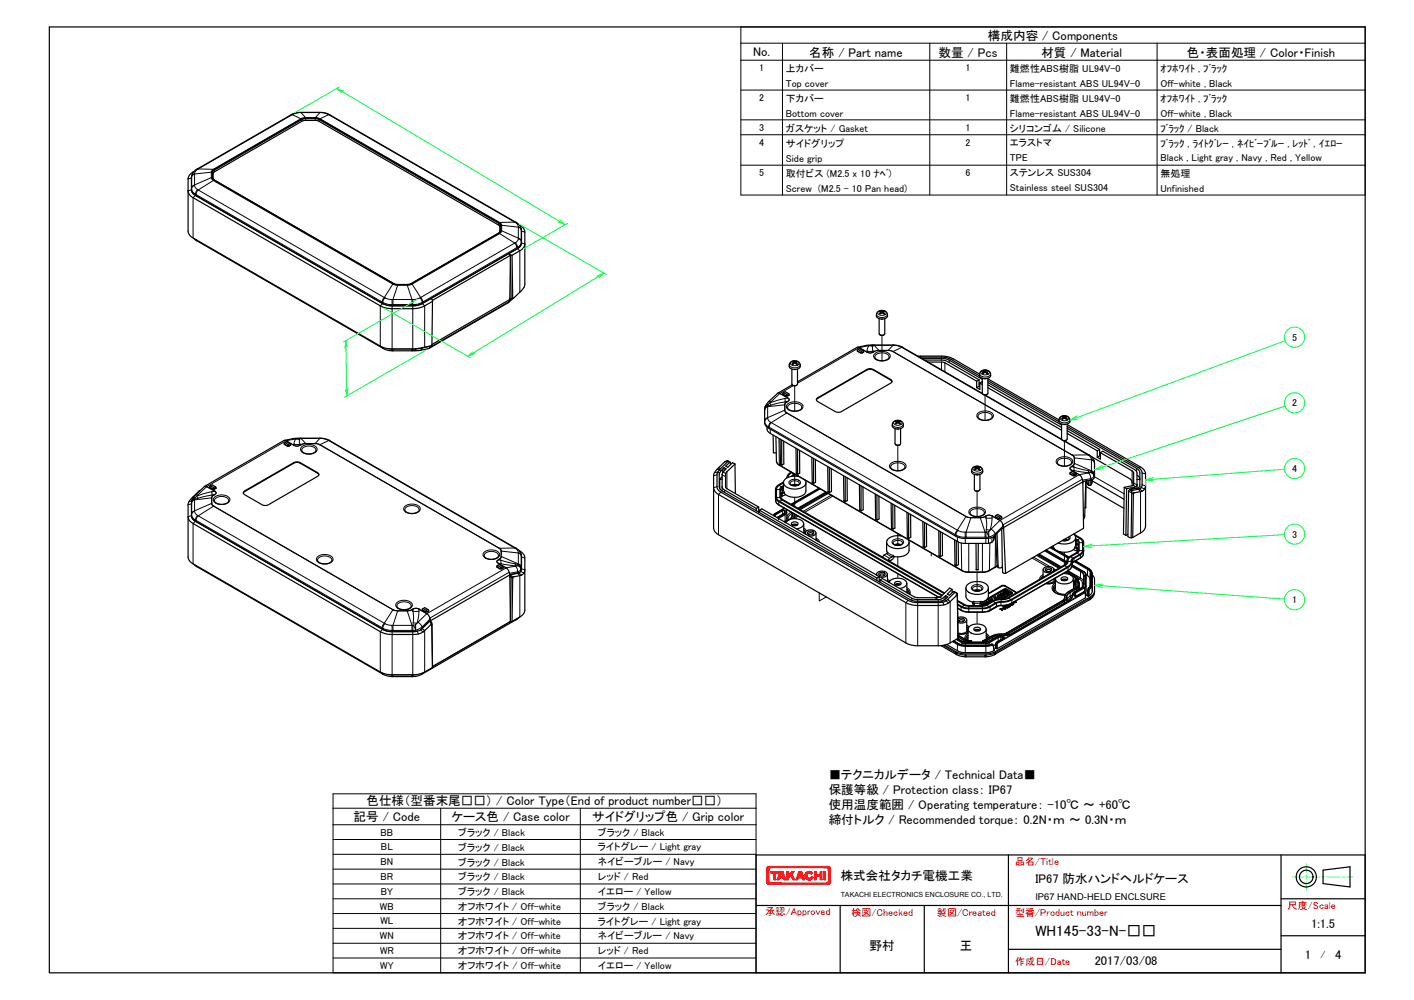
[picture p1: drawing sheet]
<svg xmlns="http://www.w3.org/2000/svg" width="420mm" height="297mm" viewBox="0 0 420 297" stroke-linecap="round" stroke-linejoin="round" font-family="sans-serif">
<defs><g id="words">
<text font-size="4.5" x="307.6" y="278.1">WH145-33-N-□□</text>
<g font-size="3.7">
<text x="293.5" y="12">構成内容 / Components</text>
<text x="223.8" y="16.6">No.</text>
<text x="240.5" y="16.9">名称 / Part name</text>
<text x="278.9" y="16.9">数量 / Pcs</text>
<text x="309.4" y="16.9">材質 / Material</text>
<text x="352.7" y="16.9">色・表面処理 / Color・Finish</text>
<text x="246.2" y="231.4">■テクニカルデータ / Technical Data■</text>
<text x="108.9" y="239.2">色仕様（型番末尾□□） / Color Type（End of product number□□）</text>
<text x="246.2" y="235.8">保護等級 / Protection class： IP67</text>
<text x="105.1" y="243.8">記号 / Code</text>
<text x="134.1" y="243.9">ケース色 / Case color</text>
<text x="176" y="243.9">サイドグリップ色 / Grip color</text>
<text x="246.2" y="240.2">使用温度範囲 / Operating temperature： -10℃ ～ +60℃</text>
<text x="246.2" y="244.6">締付トルク / Recommended torque： 0.2N・ｍ ～ 0.3N・ｍ</text>
<text x="249.8" y="261.3">株式会社タカチ電機工業</text>
<text x="307.6" y="262.3">IP67 防水ハンドヘルドケース</text>
<text x="389.6" y="275.8">1:1.5</text>
<text x="258.4" y="282.3">野村</text>
<text x="285.3" y="282.3">王</text>
<text x="325.3" y="286.7">2017/03/08</text>
<text x="387.7" y="284.8">1</text>
<text x="396.7" y="284.8">4</text>
</g>
<g font-size="3">
<text x="225.5" y="21.1">1</text>
<text x="233.5" y="21.3">上カバー</text>
<text x="286.9" y="21.1">1</text>
<text x="300.1" y="21.3">難燃性ABS樹脂 UL94V-0</text>
<text x="344.8" y="21.4">ｵﾌﾎﾜｲﾄ , ﾌﾞﾗｯｸ</text>
<text x="225.5" y="30">2</text>
<text x="233.5" y="25.8">Top cover</text>
<text x="286.9" y="30">1</text>
<text x="300.1" y="25.8">Flame-resistant ABS UL94V-0</text>
<text x="344.8" y="25.8">Off-white , Black</text>
<text x="233.5" y="30.2">下カバー</text>
<text x="233.5" y="34.6">Bottom cover</text>
<text x="300.1" y="30.2">難燃性ABS樹脂 UL94V-0</text>
<text x="300.1" y="34.6">Flame-resistant ABS UL94V-0</text>
<text x="344.8" y="30.2">ｵﾌﾎﾜｲﾄ , ﾌﾞﾗｯｸ</text>
<text x="344.8" y="34.6">Off-white , Black</text>
<text x="225.5" y="38.9">3</text>
<text x="233.5" y="39.1">ガスケット / Gasket</text>
<text x="286.9" y="38.9">1</text>
<text x="300.1" y="39.1">シリコンゴム / Silicone</text>
<text x="344.8" y="39.1">ﾌﾞﾗｯｸ / Black</text>
<text x="225.5" y="43.3">4</text>
<text x="233.5" y="43.5">サイドグリップ</text>
<text x="233.5" y="48">Side grip</text>
<text x="286.9" y="43.3">2</text>
<text x="300.1" y="43.4">エラストマ</text>
<text x="300.1" y="47.8">TPE</text>
<text x="344.8" y="43.5">ﾌﾞﾗｯｸ , ﾗｲﾄｸﾞﾚｰ , ﾈｲﾋﾞｰﾌﾞﾙｰ , ﾚｯﾄﾞ , ｲｴﾛｰ</text>
<text x="344.8" y="48">Black , Light gray , Navy , Red , Yellow</text>
<text x="225.5" y="52.3">5</text>
<text x="233.5" y="52.6">取付ビス (M2.5 x 10 ﾅﾍﾞ)</text>
<text x="286.9" y="52.3">6</text>
<text x="300.1" y="52.4">ステンレス SUS304</text>
<text x="344.8" y="52.5">無処理</text>
<text x="233.5" y="57">Screw (M2.5 - 10 Pan head)</text>
<text x="300.1" y="56.8">Stainless steel SUS304</text>
<text x="344.8" y="56.9">Unfinished</text>
<text x="383.9" y="101.2">5</text>
<text x="383.9" y="120.7">2</text>
<text x="383.9" y="140.2">4</text>
<text x="383.9" y="159.7">3</text>
<text x="383.9" y="179.2">1</text>
<text x="113.1" y="248.2">BB</text>
<text x="132.2" y="248.3">ブラック / Black</text>
<text x="173.7" y="248.3">ブラック / Black</text>
<text x="113.1" y="257">BN</text>
<text x="113.2" y="252.6">BL</text>
<text x="132.2" y="257.1">ブラック / Black</text>
<text x="132.2" y="252.7">ブラック / Black</text>
<text x="173.6" y="257">ネイビーブルー / Navy</text>
<text x="173.6" y="252.6">ライトグレー / Light gray</text>
<text x="113.1" y="261.4">BR</text>
<text x="132.2" y="261.5">ブラック / Black</text>
<text x="173.6" y="261.5">レッド / Red</text>
<text x="113.1" y="265.8">BY</text>
<text x="132.2" y="265.9">ブラック / Black</text>
<text x="173.6" y="265.8">イエロー / Yellow</text>
<text x="112.9" y="270.2">WB</text>
<text x="113.1" y="274.6">WL</text>
<text x="132.2" y="274.6">オフホワイト / Off-white</text>
<text x="132.2" y="270.2">オフホワイト / Off-white</text>
<text x="173.6" y="274.6">ライトグレー / Light gray</text>
<text x="173.6" y="270.3">ブラック / Black</text>
<text x="112.9" y="279">WN</text>
<text x="132.2" y="279">オフホワイト / Off-white</text>
<text x="173.6" y="279">ネイビーブルー / Navy</text>
<text x="112.9" y="283.4">WR</text>
<text x="113" y="287.8">WY</text>
<text x="132.2" y="287.8">オフホワイト / Off-white</text>
<text x="132.2" y="283.4">オフホワイト / Off-white</text>
<text x="173.6" y="283.5">レッド / Red</text>
<text x="173.6" y="287.8">イエロー / Yellow</text>
<text x="392.4" y="284.5">/</text>
</g>
<g font-size="3" fill="#f00">
<text x="301.7" y="257">品名/Title</text>
<text x="227.5" y="271.9">承認/Approved</text>
<text x="253" y="272.1">検図/Checked</text>
<text x="278.4" y="272">製図/Created</text>
<text x="301.7" y="272">型番/Product number</text>
<text x="382.6" y="270">尺度/Scale</text>
<text x="301.7" y="286.6">作成日/Date</text>
</g>
<text font-size="2.8" x="307.6" y="267.4">IP67 HAND-HELD ENCLSURE</text>
<text font-size="2.1" x="249.8" y="266.6">TAKACHI ELECTRONICS ENCLOSURE CO., LTD.</text>
</g></defs>
<g fill="none" stroke="#000" stroke-width=".36">
<path d="M14.7 8h390.9v281h-390.9zM55.9 56.7a2.47 2.47 0 0 0 1.5 2l56.4 32.5 2.7 .5 7.1-.1 2.2-.6 2.7-1.5M56.9 52.9v3.8l.9 1.1 55.9 32.4 1.9 .6h7.5l2.4-.6 28.6-16.6 .8-1.2v-3.8M57.6 51a2.68 2.68 0 0 0-1.7 2.1v15.5a2.47 2.47 0 0 0 1.5 2.1l55.6 32.1a6.9 6.9 0 0 0 3.5 .9l7-.1 4.8-1 .2-13.1M63.3 52.9l.4 .6 53.8 30.9 3.7 .1 1-.3 26-15 .4-.5M63.3 53.1v-1.6l.3-.4 26.3-15.2 4.5-.1 53.7 31 .4 .5 .1 1.6M57.6 70.8l.7 .6 56.3 32.5 2.2 .3h7l3.5-.7 .4-.3M151.2 75.3l-23.2 13.4M151.2 75.3l.5 .5M151.7 75.8l.1 13.1-.3-.2M151.7 75.8l-23.2 13.4M151.7 75.8h.5"/>
<path d="M151.7 75.8l-.2 13.2M154.3 66.8a2.67 2.67 0 0 1 1.6 2.1v15.8l-.7 1.4-2.8 2.6-.2-12.9M154.9 68.6v3.6l-.2 .7-.9 .9-2.6 1.5M154.9 68.6a2.76 2.76 0 0 0-1.6-2.6l-55.3-31.9-2-.7h-7.2l-1.8 .5-28.5 16.3a2.79 2.79 0 0 0-1.6 2.6v3.9l.9 1.1 55.9 32.4 2.4 .6h7l2-.5 2.9-1.6 .5 .4v.4M155.9 72.5a2.47 2.47 0 0 1-1.4 2l-2.3 1.3M151.5 89l-.5 .9-23.5 13.6M151.5 89l-23.2 13.3M152.3 88.7l-1.2 1.1M152.5 88.6l-.7 .3M260.7 92.8a1.63 1.63 0 0 1 2.1-.5 1.63 1.63 0 0 1 .7 2 1.99 1.99 0 0 1-3.1-.6zM261.2 94.7v4.4a.96 .96 0 0 0 1.7 0v-4.4M261.3 92.5l.5 .2"/>
<path d="M261.5 99.5l.6 .1 .5-.1M261.8 92.7l-.5 .4 .3 .1 .5-.4 .5 .4M261.8 92.7v.3M261.8 94.8h.5M262.3 92.7v.3M262.5 92.6l.1-.2h-1l.1 .2M262.8 92.5l-.5 .2 .5 .4-.2 .1M127.8 102.8l-.1 .4M231.7 116.8l-.7 .1-2.6 2.4-1.1 1.6M231.7 116.8h.1M231.7 116.8v.1M232.6 117l.9 .6h.5l.5-.3"/>
<path d="M232.8 116.6l.5-.2 1 .5M232.8 116.6l1 .6M232.8 116.6l-.2 .4 .9 .6 .3-.1M233.5 117.6h.1M233.8 117.2l.5-.3 .2 .1v.3l-.5 .3-.2-.1zM234 117.6h.1M234.8 107.6a1.62 1.62 0 0 1 2.1-.4 1.62 1.62 0 0 1 .7 2 2.14 2.14 0 0 1-3.1-.3zM235.3 109.6v4.5a.98 .98 0 0 0 1.7 0v-4.5M235.4 107.5l.4 .1M235.4 114.3l-4.3 2.5M235.6 114.4l.4 .2 .7-.2M235.6 108.2a.53 .53 0 0 1 .5-.4 .53 .53 0 0 1 .6 .4"/>
<path d="M235.8 107.6l-.4 .5 .3 .1M235.9 107.6v.4M235.9 109.7h.5M236.4 107.6v.4M236.4 107.6l.5 .5-.3 .1M236.5 107.6l.2-.3h-1.1l.1 .3M236.9 107.5l-.5 .1M242.8 118.3l14.8-8.6a1.98 1.98 0 0 1 1.9 0l5.2 3a.59 .59 0 0 1 .3 .6 .59 .59 0 0 1-.3 .5l-14.6 8.4a2.06 2.06 0 0 1-2 0l-5.1-2.9-.4-.6zM254.8 104.2l.9 .6h.5M254.8 103.1l3.5-.6h7.6l1.6 .3 24.4 14M255 103.8l.5-.3 .9 .6M255 103.8l1 .6"/>
<path d="M255 103.8l-.2 .1v.3l.9 .6 .3-.2M255.2 103.2l.1 .1M255.2 103.2h-.6l-17.6 10.2M255.7 104.8h.1M256 104.4l.4-.3 .2 .1v.3l-.4 .3zM256.2 104.8h.1M256.6 104.5l-.4 .3M259.9 106.1a2.66 2.66 0 0 0 4.3 0M265 113.3l-.3-.4-5.2-3a1.98 1.98 0 0 0-1.9 0l-14.6 8.4-.4 .5M272.8 105.8h6.9a7.3 7.3 0 0 1 3.6 .8l7.8 4.5M273.3 106.1h6.8l1.5 .2 9.5 5.4M273.9 106.4h5.8l1.7 .3 10.5 6"/>
<path d="M274.8 107l6.1 .1 10 5.7M275.8 107.5l4.8 .2 9.6 5.5M290.2 113.2v1.9M290.9 112.8v1.9l-.7 .4M290.9 112.8l-.7 .4M290.9 114l.3 .2M291.2 113.8v1.9l-1-.6M291.2 113.8l.7 .4M291.2 110.6a1.71 1.71 0 0 1 2.1-.7 1.71 1.71 0 0 1 1 1.9 2.17 2.17 0 0 1-3.2-.2zM291.9 113.3l-.7 .5M291.9 112.3v4.5M292 110.2l.4 .2-.4 .4 .2 .1"/>
<path d="M292.1 117.1l.5 .2 .7-.2M292.4 110.4l.1 .3M292.5 112.5h.4M292.7 117.3l22.7 13.2M293 110.4l-.1 .3M293.1 110.3l.1-.2h-1l.1 .2M293.4 110.8l-.2 .1-.5-.4-.5 .4M293.4 110.8h.1M293.4 110.2l-.4 .2 .4 .4M293.5 114.3l21.9 12.7M293.5 115.2l21.9 12.6M293.5 113.6l21.9 12.7"/>
<path d="M293.5 113.1l21.1 12.1M293.5 112.5l21.2 12.2M293.5 112.3v4.5a.98 .98 0 0 1-1.6 0M84.5 131.9l.9 .6h.5M84.5 130.8l3.2-.6h1.5h6.8l1.8 .6 55.5 32a2.7 2.7 0 0 1 1.6 2.6M84.7 131.5l.5-.3 .9 .6M84.7 131.5l-.2 .4 .9 .6 .3-.2M84.7 131.5l1 .6M85 130.9h-.6l-23.6 13.6M85 130.9v.1M85 130.9h.1M85.4 132.5h.1"/>
<path d="M85.7 132.1l.4-.3 .2 .1v.3l-.4 .3zM85.9 132.5h.1M86.3 132.2l-.4 .3M89.7 133.8a2.6 2.6 0 0 0 3.5 .8l.5-.4 .2-.4M213.5 139l.6 .2M213.5 139l-1.4 1.8-.1 4a2.49 2.49 0 0 0 1.5 2.1l55.7 32.1a7.3 7.3 0 0 0 3.5 .9l6.5-.1a4.4 4.4 0 0 0 3.1-1.1M214.1 139.2l-1 1.4v4a1.94 1.94 0 0 0 1.1 1.6l55.6 32.1 2.1 .7h7.2a3 3 0 0 0 2.4-.9M215.1 138.9l.7 .4-1.2 1.5v5.1M215.1 138.9l-1 1.1-.4 .8v4l.7 .9 56.2 32.5 1.7 .4h6.5a3.2 3.2 0 0 0 2.8-1.3l-.6-.4M215.1 138.9v.9M216.2 136.8l.1 .2-2.2 2.2M216.2 136.8l-.9 .4-1.8 1.8"/>
<path d="M216.2 136.8l.8 .5M218.4 137.8l.1 8.8M218.4 137.8l-2.8 2.8 .1 4.3 9.7 5.7M218.4 137.8l-.7-.4-1.5 1.4-.6-.3 1.3-1.2 .2 .7M227.3 120.9h.1M227.3 120.9l-.1 4.9 .9 1.2 55.9 32.3 2.4 .6h6.5a3.5 3.5 0 0 0 2.9-1l2-2 .3 .1M227.9 126.9l.2 1 .8 .9 55.9 32.2 1.6 .4h6.5a2.04 2.04 0 0 0 2.6-2.2M229.7 129.3l.1 5.2h.8M230.6 129.7l.1 7.4 .7 1.1 54.7 31.5 1.5 .3h5.1l1-.3 2.6-1.4M231.8 130.4l.1 7.5 .4 .2M232.3 130.7l.1 7.4M232.9 131.1v6.7l-.5 .3"/>
<path d="M234 121.1a2.83 2.83 0 0 0 4.1 .4l.2-.4M236.5 133.2l.1 7.4 .4 .2M237 133.5l.1 7.4 .5-.4v-6.7M241.2 135.9l.2 7.4 .4 .3M241.7 136.2v7.3M242.3 136.5v6.8l-.6 .2M245.9 138.6l.2 7.4 .4 .3M246.4 138.9l.1 7.4 .6-.3-.1-6.8M264.6 138.7a2.68 2.68 0 0 0 4.3 0M265.4 125.4a1.64 1.64 0 0 1 2.1-.5 1.64 1.64 0 0 1 .8 2 2.17 2.17 0 0 1-3.2-.3zM265.9 127.3v4.5a.94 .94 0 0 0 1.7 0v-4.5M266.1 125.2l.4 .1-.4 .5"/>
<path d="M266.1 125.8h.1M266.1 125.8l.2 .1M266.2 132.1l.6 .2 .6-.2M266.3 125.9a.54 .54 0 0 1 .5-.4 .54 .54 0 0 1 .5 .4M266.5 125.3v.3M266.6 127.4h.4M267 125.3v.3M267.1 125.3l.4 .5-.2 .1M267.2 125.2l.1-.2-.5 .2-.5-.2 .1 .2M267.5 125.2l-.4 .1M289.1 138.9a1.61 1.61 0 0 1 2-.3 1.61 1.61 0 0 1 .7 1.9 2 2 0 0 1-3.1-.5zM289.6 138.8l.5 .2-.5 .4"/>
<path d="M289.7 139.3l-.1 .1M289.7 139.3l.2 .2M289.8 139.5l.6-.4 .4 .4M290.1 139v.2M290.6 123.8a2.71 2.71 0 0 0 3.8 .6l.4-.6M290.6 139v.2M290.8 138.7v.2M290.8 138.7h-1l.1 .2M290.8 138.7h.1M291 139.3l-.2 .2M291 139.3l.1 .1M291.1 138.8l-.5 .2 .5 .4"/>
<path d="M314.1 137.4a2.78 2.78 0 0 0 4.1 .4l.2-.4M315 124a1.62 1.62 0 0 1 2.1-.4 1.62 1.62 0 0 1 .6 2 2.18 2.18 0 0 1-3.1-.4l.1-.6zM315.4 126v4.4a.98 .98 0 0 0 1.7 0v-4.4M315.5 123.8l.5 .2M315.7 130.7l.4 .2 .8-.2M316 124l-.5 .4h.2a.63 .63 0 0 1 1.1 .1M316 124h.1M316 124v.3M316 126.1h.5M316.3 130.9l7.3 4.2a2.76 2.76 0 0 1 1.6 2.7v3.5a1.27 1.27 0 0 1-1.1 1.3l-2.3 .5M316.6 124h.1M316.6 124l-.1 .3"/>
<path d="M316.6 124l.4 .4-.2 .1M316.7 123.9l.1-.2h-1l.1 .2M317 123.8l-.4 .2M317.1 127.9l9.6 5.6M317.1 128.8l8.9 5.1M317.1 127.2l20.9 12.1 .7 1v3.7a1.17 1.17 0 0 1-1.4 1.2l-.7-.4 1.1-.3 .2-.5M317.1 126.7l21.1 12.2a2.09 2.09 0 0 1 1.2 1.6l-.1 3.9a1.1 1.1 0 0 1-1 .9M317.1 126.1l21.8 12.6a2.54 2.54 0 0 1 1.5 2.1v3.5M324.3 135.6l11.6 6.7 .4 .7 .1 1.3M326 133.9v1.9M326.7 133.5v1.9l-.7 .4M326.7 133.5l-.7 .4"/>
<path d="M326.7 134.7l.3 .2M327 134.5l.7-.5 9.9 5.8 .3 .7v4.6M327 134.5v1.9l-1-.6M327 134.5l9.6 5.5 .3 .5v3.5l-.5 .3M55.9 153.5v11.9a2.47 2.47 0 0 0 1.5 2.1l56.4 32.5 1.8 .4h8l2.2-.6 2.7-1.5M56.9 149.6v3.9l.4 .7 .8 .6 55.6 32.1 1.9 .7 8.4-.1M56.9 149.6v3.6a2 2 0 0 0 1.2 1.6l55.6 32.1 2.4 .7 7.9-.1M57.4 147.6l-.7 .7-.7 1.2-.1 4a2.46 2.46 0 0 0 1.5 2l55.6 32.1a6.9 6.9 0 0 0 3.5 .9h6.1a4.7 4.7 0 0 0 3.6-1.2M57.4 147.6h.1M59.5 145.7l-2.1 1.9M61.4 144.5l-.6-.1-3 2.9-.7 1.3-.2 1M61.4 144.5v.1"/>
<path d="M61.4 144.5h.1M62.3 144.7l1 .6 .9-.3M62.5 144.3l.5-.3 1 .6M62.5 144.3l-.2 .4 1 .6 .2-.2M62.5 144.3l1 .5M63.3 145.3h.1M63.5 144.8l.5-.2 .2 .1v.3l-.5 .3zM63.7 148.7a2.67 2.67 0 0 0 4.3 0M63.7 145.3h.1M64.2 145h.1M72.4 146.1l14.9-8.7a2.02 2.02 0 0 1 1.9 0l5.2 3a.59 .59 0 0 1 .4 .5 .59 .59 0 0 1-.4 .6l-14.6 8.4a2.06 2.06 0 0 1-1.9 0l-5.2-3-.4-.3zM94.8 141l-.3-.3-5.3-3.1a2.02 2.02 0 0 0-1.9 0l-14.6 8.4-.4 .5"/>
<path d="M120.3 151.4a2.66 2.66 0 0 0 4.3 0M212 144.8v12a2.42 2.42 0 0 0 1.5 2l55.7 32.2a6.7 6.7 0 0 0 3.5 .8h6.1a6.9 6.9 0 0 0 3.5-.8l2.4-1.4M214.6 144.6l.1 .4 .6 .6 9.4 5.4M214.6 141.6l-.7 .7M214.6 142.3h-.7v2.9M224.7 151v.7M225.4 150.6v1.5M225.4 150.6l-.7 .4M225.7 151.6l34.9 20.1M225.7 151.6l.7-.4 34.8 20.1M225.7 151.6v.7M230.4 147.7l.1 1a1.63 1.63 0 0 0 1 1.4l47.4 27.4"/>
<path d="M232 146.9h.4l-.4 .2v.6l.5 .6 29.8 17.2M232.8 143.4v2.1M232.8 144.5l-.6 .4-.2 .5M232.8 143.2l-1.7 1-.6 .9v2.8l.6 .9 48.7 28.2M232.8 144.3l-1 .9-.1 2.5 .4 .6 48.4 28M232.8 143.4l-1.5 .9-.6 .8v2.8l.6 .8 48.7 28.1M232.8 145.1l-.8 .3v1.5M233 151l-2.9 1.7-.2 .5M233.1 152.2l-.1 .3-2.1 1.2M233.1 151.8v.5M233.4 146.9l-1.4 .7M233.5 155.3a3.4 3.4 0 0 1 5.2-.1 1.57 1.57 0 0 1-1.6 1.8l-.4 .1"/>
<path d="M233.8 152.1v1.9M234.7 143.6a1.82 1.82 0 0 0 2.8 0M235.1 140.2a2.31 2.31 0 0 0-1.3 1.8M235.2 144.1l.8-.2 1.1 .2M235.3 140.4l-.8 .6-.4 .8M235.3 155.9a1.47 1.47 0 0 1 1.7 0M235.3 155.2a.98 .98 0 0 1 1.1-.2 .98 .98 0 0 1 .7 .8 1.13 1.13 0 0 1-1.9-.3zM235.4 153.1l-.5 1-1.7 1M235.4 144.2h1.5M235.5 152.4l-.1 .9M235.6 156l.5-.1 .6 .1M236 140.8l-.8 .7"/>
<path d="M236.1 152.9v1.1M236.2 140.9l-.6 .6M237.1 141.4l-.2 .1M237.4 141.5a3.9 3.9 0 0 0-4.6 1.7 2.7 2.7 0 0 0 3.2 2.1 3.2 3.2 0 0 0 3.5-1.9l-.3-.8M238.8 155.6l.1 2.8M239.3 158.3v.3M239.4 158.6a1.11 1.11 0 0 1 1.5-1.2 1.08 1.08 0 0 1 1.1 .2 1.08 1.08 0 0 1 .3 1.1 2.02 2.02 0 0 1-2 .5M239.5 143.4v2.4a3.1 3.1 0 0 1-3.9 1.9 2.76 2.76 0 0 1-2.6-1.5l-.7 .4-.3 .3M240 158.1a1.09 1.09 0 0 1 1.8 .3 1.09 1.09 0 0 1-1.9-.2zM240.3 158.8a.55 .55 0 0 1 .5-.6 .55 .55 0 0 1 .6 .6M242.5 158.3v2.2M243.3 145l-8.2 4.8"/>
<path d="M245.6 146.3l-8.3 4.8M250.6 141.3l.2 7.5 .4 .2M251.2 141.6v7.4l.6-.3-.1-6.8M255.4 144l.1 7.4 .4 .3M255.9 144.3v7.4M256.4 144.7l.1 6.7-.6 .3M260.1 146.7l.1 7.5 .4 .3M260.6 147v7.5l.6-.4v-6.7M264.8 149.5l.1 7.4 .4 .3M265.3 149.8l.1 7.4M265.9 150.1v6.8l-.5 .3M268 159.3a3.7 3.7 0 0 0-4.5 1.6 2.67 2.67 0 0 0 3.1 2.1 2.85 2.85 0 0 0 3.5-2.2l-.2-.5"/>
<path d="M269.5 152.2l.1 7.4 .4 .3M270 152.5v7.3M270.6 152.8v6.8l-.6 .2M274.2 154.9l.1 7.5 .5 .2M274.7 155.2l.1 7.4M275.3 155.5v6.8l-.5 .3M278.9 157.6l.1 7.5 .5 .3M279.4 157.9l.1 7.5 .5-.4v-6.7M288.2 152.3a2.65 2.65 0 0 0 4.3 0M289.5 140.9v4.5a.96 .96 0 0 0 1.7 0v-4.5M289.8 145.7l.4 .2 .7-.2M290.1 141h.5"/>
<path d="M295.8 153.5l.9 .6h.5M295.8 158.9l.5 9 .1 .5 .5 .3M296 153.1l.5-.3 .9 .6M296 153.1l1 .5M296 153.1l-.2 .4 .9 .6 .3-.2M296.3 158.4l.3 9.7a.55 .55 0 0 0 .3 .6 .55 .55 0 0 0 .6-.1l.3-.2M296.7 154.1h.1M297 153.6l.4-.2 .3 .1v.3l-.5 .3zM297.1 154.6h.1M297.2 154.1h.1M297.2 154.6l.5 .6 .3 .7M297.7 153.8l-.5 .3"/>
<path d="M297.7 157l.1 11.4M298 155.9l.2 .8M298 155.9l.1 1.1M298.1 157h.1M298.2 157l.6 13.3M298.2 156.7v.3M317.7 159.9l-.7 .6h-1.3M317.9 140.7l1 .6h.5M318.2 140.3l.4-.3 1 .6M318.2 140.3l.9 .5M318.2 140.3l-.3 .4 1 .5 .2-.1M318.9 141.2v.1"/>
<path d="M319.1 158.6a1.52 1.52 0 0 1 .4 1.7 1.52 1.52 0 0 1-1.4 1 5.8 5.8 0 0 1-3.7 0M319.1 140.8l.5-.2 .2 .4-.4 .2zM319.1 158.7l2.2 1.3 .6 .6 .1 2.9-.1 .5-.6 .6-2.2 1.3a1.58 1.58 0 0 0-.6 1.5l-.8 .9-17 9.9a8.8 8.8 0 0 1-4.1 .8l-3.1 1.6-1.2 .2h-5.3l-.8-.2-1.7-.9M319.4 141.2v.1M319.5 159.2l1.6 .9 .5 .6 .1 2.8-.6 1-2.2 1.3a1.83 1.83 0 0 0-.7 1.7l-1 .9-16.7 9.7a9.3 9.3 0 0 1-4.1 .7l-2.7 1.5-1.4 .3h-5.2l-1-.3-1.6-.9M319.6 159.7v2.1M319.8 141l-.4 .3M320.6 141h.1M320.7 141h.1M320.7 141l.7 .8 .4 1.3M321.8 143.1l-23.6 13.6M321.8 143.1l.2 13.8-23.2 13.4"/>
<path d="M322.6 142.9l-.3 10.3-.4 1.1M322.7 144.5l11.3 6.5M322.7 142.9l-.1 7.8-.2 .2M322.9 142.8l.2 1 .5 .4M324.5 142.5v.8a.65 .65 0 0 1-.2 .7 .65 .65 0 0 1-.9 0l-.1-1.3M324.5 142.8l9.5 5.5M334.1 144.8l.7 .4M334.1 144.8l-.3 13.8 .7 .4M334.8 145.2l-.3 13.8M335.2 158.7l-.7 .3M336.2 144.9l.6 .4-1.1 .2-.3 .4-.3 13.5 1 .4M336.2 144.9l-1.4 .3"/>
<path d="M336.2 144.9v.5M336.4 144.3l-2.3 .5M337.9 141.1l.6 .6 .2 .7h-.8M338.3 145.3l-2.2 .4 .2 .7-.2 13.4 .5-.1M338.3 145.3l.6 .7M338.9 146l-1.8 .4-.3 .3-.2 13M340.4 144.3v12a2.47 2.47 0 0 1-1.5 2l-2.3 1.4M340.4 144.3a1.81 1.81 0 0 1-1.5 1.7M57.6 167.6l.9 .7 55.3 32 1.4 .5 7.5 .2 2.2-.5 28.6-16.5 .8-.6M94.3 166.4a2.83 2.83 0 0 0 4.1 .5l.2-.5M143.9 165.1a2.72 2.72 0 0 0 3.8 .6l.4-.6M147.6 168.4l1 .6h.5"/>
<path d="M147.9 168l.9 .5M147.9 168l-.3 .4 1 .5 .2-.1M147.9 168l.4-.3 1 .5M148.6 168.9v.1M148.8 168.5l.5-.3 .2 .2v.3l-.4 .2zM149.1 168.9v.1M149.5 168.7l-.4 .3M150.4 168.7h.1M150.5 168.7l.6 .8 .4 1.3M151.5 170.8l.2 13.8-23.2 13.4v.3M151.5 170.8l-23.6 13.6M153.8 170.3l-2.1 .4 .2 .8-.2 13.2 .5-.1"/>
<path d="M153.8 170.3l.7 .7M154.2 170.2l-2.7 .6M154.2 170.2l-.4 .1M154.3 163.6a2.67 2.67 0 0 1 1.6 2.1v3.5M154.5 171l-1.9 .4-.3 .2-.1 13M154.7 169.7l-.5 .5M154.9 169l-.2 .7M154.9 165.4v3.6M155.9 169.2a1.68 1.68 0 0 1-1.4 1.8M155.9 169.2v12a2.47 2.47 0 0 1-1.4 2.1l-2.3 1.3M260.5 170.6v.2M260.6 171.7v.7"/>
<path d="M260.6 170.9a1.12 1.12 0 0 1 1.5-1.3 1.06 1.06 0 0 1 1.1 .2 1.06 1.06 0 0 1 .3 1.2 2.29 2.29 0 0 1-2.3 .4M261.2 170.3a1 1 0 0 1 1-.3 1 1 0 0 1 .8 .8 1.12 1.12 0 0 1-1.9-.3zM261.2 171.3v1.5M261.2 171.3l-.6 .4M261.5 172.3l.7-.4 9.9 5.6h5.7l1.2-.1 .8-.4M261.5 172.3l9.7 5.5 1.5 .3h6.1a2.87 2.87 0 0 0 2.2-1.2M261.5 172.3v.7M261.5 171a.53 .53 0 0 1 .6-.5 .53 .53 0 0 1 .5 .5M262.3 165.5l1.7 1M263.5 161v2.5l.2 .7M263.7 170.6v2.1M263.7 164l-.1 .4-1 .6-.3 .5"/>
<path d="M264 166.5l.2-.1v.2l16.5 9.5M264.2 173a3.3 3.3 0 0 1 5.2 .1 1.91 1.91 0 0 1-2.1 1.7M265.4 161.3a1.84 1.84 0 0 0 2.8 0M265.8 165.3l-.5 .8-1 .6M265.9 161.8l.7-.2 1.1 .2M265.9 173.6a1.47 1.47 0 0 1 1.7 0M266 172.9a.97 .97 0 0 1 1-.3 .97 .97 0 0 1 .7 .9 1.14 1.14 0 0 1-1.9-.3zM266.1 161.9h1.4M266.2 173.8l.4-.3 .8 .3M269.4 173.3l.1 2.8M270.1 161v2.5a2.98 2.98 0 0 1-3.4 1.9l-1.3-.2v-.2l-.2 .3-1 .6-.2 .6M270.2 176.3l-.1 .1"/>
<path d="M281 176.9v1M282.3 178.7l-.8-.6 2.2-2.1 .5 .1 .3 .4 .2 13.1M282.9 175.1v.9M282.9 175.1l-1.4 1.4 .6 .3 1.3-1.1 .9 .4M282.9 175.1l-.7-.4-2.4 2.3M283.7 160.4l.1 7.4M283.8 167.8h.1M283.8 167.8l.4 .3M284.2 160.7v7.4l.6-.4-.1-6.7M284.5 176.9l-.2-.1-2 1.9M284.5 178.4l2.4 1.3 2 .2 .3-.2M287 174.6v2.5a2.27 2.27 0 0 0 2.2 1.8"/>
<path d="M287.5 173.6a4.6 4.6 0 0 1 6 .4 2.01 2.01 0 0 1-2.2 2.5 3.4 3.4 0 0 1-4.3-1.9zM288.9 174.9a1.84 1.84 0 0 0 2.9 0M289.1 178.9l-.1 .2 .2 .3M289.2 178.6v.5M289.4 175.4l.8-.2 1.1 .2M289.6 175.5h1.5M290 161.4l.1 7.8M290.1 169.2h.1M290.1 169.2h.5M290.6 169.2h.1M290.7 161.4l-.1 7.8M291.5 179.1v.8h-2.3v-.9l-.2 .2"/>
<path d="M291.5 179.6l.4 .3M291.5 178.6v.5M291.8 179.5l.2 .3M291.8 179.5l.2 .1M292 179.6v.2M292.2 178.7l-.7 .4M292.3 179.6l-.3 .2M292.3 179.5l-.3 .1M292.3 179.5v.1M292.3 179.6l.4 .2M292.3 179.5l.5 .2M292.9 179.1l-.3 .2 .5 .3"/>
<path d="M292.9 179.1l-.2-.1-.9 .5M292.9 179.1l-.2 .3M293 178.8l.3 .7M293 178.8l.4 .6M293 178.8l.3-.2 .9 .3M293.4 178.9l.4 .1-.2 .2zM293.4 177.8l5.3-3 2.1 1.2-3.1 1.9M293.5 179.1h.2M293.7 174.6v2.5a2.27 2.27 0 0 1-2.2 1.8h.1M293.8 178.3l.6 .5M293.8 178.3l.8 .5M294.5 178v.5l-.4-.3-.3 .1"/>
<path d="M294.5 178v.5M294.5 178l.3-.2v.4l.7 .1M295.1 178.4h-.3l.1 .2M295.3 177.5l.5 .7M295.3 177.5l.6 .6M295.3 177.5l.4-.3 1.4 .5-.2 .1M295.8 177.5l.4 .1-.2 .2zM295.9 177.7l.2 .1M296.4 177a.81 .81 0 0 0 .8 .6 .81 .81 0 0 0 .8-.6M296.5 177.9l.3 .1M296.5 177.7l.4 .1M296.5 177.7v.2"/>
<path d="M296.5 177.9l-.2 .2M296.5 177.7l-.3 .4M297.1 177.7l-.2 .3v-.2M297.3 176.9l-.5 .2M297.3 176.7l-.5 .1a.38 .38 0 0 0 .4 .4 .38 .38 0 0 0 .4-.3M297.3 176.6a.49 .49 0 0 0-.7 0 .49 .49 0 0 0 0 .7 .75 .75 0 0 0 .8 .2 .75 .75 0 0 0 .5-.7l-.3 .1M297.3 176.6v.3M297.3 176.7v.2M297.3 176.6v.1M297.3 176.3l1.1 .8M297.3 176.3l1.1 .6M297.4 177.9l2.9-1.6 .1-.2-1.6-.9h-.5l-5.2 3"/>
<path d="M297.6 176.9v.2M297.8 168.4l.1 1.7 .9 .2M298 175.9l.3-.1 1 .6M298 175.9l.5 .2-.5 .3-.5-.2-.2 .1M298 175.9l.4 .3M298.4 176.9v.2M298.5 175.6l.2-.1 1.1 .6-.2 .1M298.5 175.6l1.1 .8M298.5 175.6l1.1 .6M298.6 176.8l-.2 .3M298.7 176.4l-.3 .2M298.7 176.3l-.5 .3 .4 .2-.2 .1"/>
<path d="M298.7 176.3v.1M298.7 176.4l.4 .3M298.7 176.3l.4 .2M298.7 179.9h.1M299.1 176.5v.2M299.3 176.4l-.2 .3M299.3 176.4l-.2 .1M299.5 180l.5-.1-.3 .2zM299.5 179.7h.1M299.6 176.2v.2M299.6 179.6l-.5 .2 .2-.1M299.8 179.7l.5 .2-.6 .4-.8-.5"/>
<path d="M299.8 176.1l-.2 .3M300 179.9l-.5 .1M300.2 179.4l.7-.1-.6 .3M300.3 179.9l-.6 .5-1-.5M300.4 176.2l-1.7-.9h-.4l-6.8 4M300.8 179.1l.4 .3-.9 .3 .5 .1 .4-.5M300.8 176.1l-.1 .3-2.7 1.5M300.9 179.4l-.9 .1M301 179h.1M301.2 178.9l.8-.1-1 .2M301.3 178.8l-.1 .1M302 178.8l-.9 .3"/>
<path d="M302 176.1l-3.9-2.1-4.4 2.4M302.1 176l-3.5-2.1h-.6l-4.3 2.4M308.5 164.7l6.7 3.8M310 169.2l-.1 2.3M310.2 168.7a2.11 2.11 0 0 1 2.9 .4 1.82 1.82 0 0 1-3 .5l-.1-.5zM310.7 169a1.09 1.09 0 0 1 1.8 .3 1.11 1.11 0 0 1-1.9-.2zM310.8 163.4l6.2 3.5M311 169.7a.55 .55 0 0 1 .6-.6 .55 .55 0 0 1 .5 .6M312.4 162.5l.9 .5M312.9 174.9a3.1 3.1 0 0 0 3.6 1.8M313 162.1a3.1 3.1 0 0 0 3.8 1.9 2.75 2.75 0 0 0 2.6-1.5l.8 .4 .2 .3M313.1 169.2l.1 .4"/>
<path d="M313.2 171.9v.3M313.6 172.7a3.4 3.4 0 0 1-2.8 .6M313.6 171.9v3M314.8 163.9l2.8 1.6M315.5 172.3a1.47 1.47 0 0 1 1.6 0M315.5 171.6a.96 .96 0 0 1 1-.3 .96 .96 0 0 1 .7 .8 1.12 1.12 0 0 1-1.9-.3zM315.7 172.4l.6-.2 .6 .2M315.8 160.5h1.2M315.9 170.4a2.48 2.48 0 0 1 3 1.6 3.2 3.2 0 0 1-4.3 1.1l-.7-.5-.3-.9M316.3 160.2l.9 .2M316.3 177.6l-.5 .8-16.7 9.6-4.3 .8-2.8 1.5v.5h-3.3v-.5l-1.4-.1-2.6-1.5M317 166.6v.2"/>
<path d="M317 177.5l.1 1.1M317.2 169.7l3 1.8 .2 1.4M318.6 167.8l3.6 2.1 .4 .4 .1 5.3-.2 .4M318.6 167.8a2.3 2.3 0 0 1-1.3 1.8l-16.7 9.6a9.2 9.2 0 0 1-4 .8l-2.7 1.5-2 .4-4.9-.1-1.1-.3-1.4-.8M318.6 166.8v1M318.7 176.8a2.15 2.15 0 0 1-1.3 1.7l-16.6 9.6a9.9 9.9 0 0 1-4.2 .9l-2.9 1.5-1.4 .3h-5.1l-1.2-.3-1.4-.8M318.9 171.9l.1 3M319 163.2l1.3 .5M319.3 177l.5 .1 2.3-1.3 .4 .2v1.6l-26.2 15.1-.4-.2 .1-1.7 2.2-1.3M319.3 176.6v.4M319.6 160.3l.8 .7v.7M319.6 166.6l4.1 2.4 .6 .7 .3 5.9a1.15 1.15 0 0 1-.5 1.1 1.15 1.15 0 0 1-1.2 .1l.4-1.9 .7-1.1"/>
<path d="M319.6 160l1.1 1v2.6l-.6 .7-1.9 1.1a1.86 1.86 0 0 0-1 1.8l-.7 .8-17.4 9.9-3.2 .5-2.9 1.5-1.1 .2-4.7-.1-2.7-1.4M319.6 161.3l.3 .2M319.6 161.4l.3 .1M319.6 174.2v.2M319.6 174.4h.1M319.7 172.9h.5l.2 .2-.1-.8-.6 .1v2M319.9 161.5l.5 .2v1.5M320.4 161.7h.1M320.4 163.2h-.4a.38 .38 0 0 1 .4 .4 .38 .38 0 0 1-.3 .4l-2.1 1.2a1.88 1.88 0 0 0-1 1.9l-.5 .6-17 9.8-1.3 .4-2.6 .3-2.9 1.6-.9 .1-.3-.2M320.4 175v-.7h-.7l-.2 .3-2 1.1a2.22 2.22 0 0 0-1.2 2.1M322 163.5l-.1 .9a1.59 1.59 0 0 1-.9 1.4l-2.4 1.6M322 173.5l-.1 .5-.6 .6-2.3 1.4-.4 1.1"/>
<path d="M322.7 170.7l1.1 1 .1 2.5M324.5 170.7l.6 .8 .1 .5v3.9l-.6 .9-29.2 16.9-2 .5h-7.5l-1.6-.5-3.7-2.1M325.2 175.7a2.76 2.76 0 0 1-1.6 2.5l-29 16.6-1.6 .3-7.2-.1-1.5-.5-4.7-2.7M117.9 180a2.68 2.68 0 0 0 4.3 0M125 187.1l-1 .4M125.4 186.7l-.4 .4M125.5 181.2l.9 .6h.5M125.7 180.8l1 .5M125.7 180.8l-.2 .4 .9 .5 .3-.1M125.7 180.8l.5-.3 .9 .5M126.2 187.3l-.8-.6 2.2-2.1 .7 .3 .2 13.4M126.4 181.7v.1"/>
<path d="M126.7 181.3l.4-.3 .3 .4-.5 .3zM126.8 182.3h.1M126.9 182.3h.1M126.9 182.3l.8 1.3M126.9 181.7v.1M127.4 181.4l-.5 .4M127.7 183.6l.1 1M127.7 184.6l.4 .2M127.7 183.6l.2 .8M127.8 184.6l-2.8 2.5M127.9 184.4v.3M128.3 185.6l-.2-.1-1.9 1.8"/>
<path d="M151.5 184.7h.2M283.4 190.4l1.7 .9 1.2 .3 7.7-.1a.71 .71 0 0 1 1.1 .1l.4 1.6-1.3 .5-7.8 .1-1.6-.3-3.5-2.1M284.6 183.5a1.92 1.92 0 0 1 2.6 .7 1.91 1.91 0 0 1-2.6 .7M284.7 189.4v.2M284.7 183.9a1.1 1.1 0 0 1 1.9 .4 1.11 1.11 0 0 1-1.9-.2zM285.1 184.6a.55 .55 0 0 1 .5-.5 .55 .55 0 0 1 .6 .5M287 189.9v.1M287.2 184.2l.1 3M287.7 187.7a3.6 3.6 0 0 1-3 .5M287.7 186.9l-.1 3M287.9 186.3a3.7 3.7 0 0 1 5 .1 1.42 1.42 0 0 1-1.5 1.9 3 3 0 0 1-3.7-1.4zM289.5 187.2a1.47 1.47 0 0 1 1.7 0"/>
<path d="M289.5 186.5a.98 .98 0 0 1 1.1-.3 .98 .98 0 0 1 .7 .9 1.11 1.11 0 0 1-1.9-.3zM289.8 187.4l.4-.2 .7 .2M293 186.9l.1 2.9M295.9 191.4l-.8 .4M296.6 180l-2.7 1.6-.6 .1M297.1 180.9l.2 .1 .6-.1M297.1 180.9l1-.2-.3 .6-.1-.1 .3-.4zM297.3 180.9v.1M297.8 181.3v.1M298 180.1l.6 .9 .2-.2M298 180.1l1.6 .3h-.5l-.5 .5zM298.1 180.7l-.3 .7-.1-.2"/>
<path d="M298.3 189.5h-.1M298.4 180.2l.5 .2-.3 .1zM298.5 180.4h.2M298.6 180.9v.1M299.1 180.4v.1M299.4 180.5v.1M299.6 180.4l-.8 .3M299.7 180.3v.1M299.6 254v35M380.7 254v35M393.1 258.5l8-1v6l-8-1zM405.6 254h-180.9v35h180.9"/>
<path d="M224.7 269h156M249.6 269v20M274.6 269v20M380.7 278h24.9M380.7 267h24.9M299.6 282h81.1"/>
<circle cx="388.2" cy="260.5" r="2"/>
<circle cx="388.2" cy="260.5" r="3"/>
</g>
<g fill="none" stroke="#000" stroke-width=".3">
<path d="M220.1 8h185.5v49.9h-185.5zM220.1 12.8h185.5M220.1 17.9h185.5M232.5 12.8v45.1M276.3 12.8v45.1M299.1 12.8v45.1M343.8 12.8v45.1M86.9 34.1l-28 16.1M86.9 34.1h-.4M86.9 34.1l2.5 1.2 1.4-.3M87 34h-.3M87 34l-.1 .1"/>
<path d="M89.2 33.4l-2.2 .6M89.2 33.4h.1M89.2 33.4h6.1M89.4 33.4l1.4 1.5h2.9l1.3-1.5M89.5 35.3l-26 15M89.5 35.3l-26.1 15-4.5-.1M89.7 35.6l-.1-.2-26 15M89.7 35.6l-26 14.9M89.7 35.6v.4M90.8 35l-1.3 .3M90.8 35h2.9M90.8 35.3v.5"/>
<path d="M90.8 35.3l-1.1 .3M90.8 35.3a.79 .79 0 0 0-1.2 .1M90.8 35.3h2.9M90.8 35.1h2.9v.2M93.7 35.3v.5M93.7 35.1l.8 .1 .4 .2-.1 .2M93.7 35.3l1.1 .3M93.7 35l1.3 .3M93.7 35l.9 .1 .5 .2h-.1M94.8 35.6v.4M94.8 35.6l53.3 30.7M94.9 35.4l53.3 30.8-.1 .1"/>
<path d="M95 35.3l53.3 30.8M95.3 33.4l2.1 .6M95.3 33.4h.1M97.4 34l.3 .1-2.6 1.2 53.4 30.8h-.2M97.4 34h.4M98 34.1h-.3l55.6 31.9M220.1 26.8h185.5M220.1 35.6h185.5M56.9 52.5v.4l-1 .2M57.4 51.1h.1M57.8 55.1a1.26 1.26 0 0 0-.9 1.2 1.26 1.26 0 0 0 .9 1.2l.3 .2 .6-1.4M57.8 51.5v3.6"/>
<path d="M57.8 55.1l.3 .7 .6 .5M57.8 51.5l-.6 .4-.3 .6M58.3 57.8l-.2-.1v.3l-.7 .7v12M58.7 56.3l.2 .1M58.7 50.3l-.6 .6-.3 .6M58.7 50.3l-.4 .1M58.9 50.2l-.2 .1M58.9 50.2h-.4M58.9 56.4l-.5 .7-.1 .7 55.4 32v.4l-.7 .6v12M58.9 56.4l55.3 32M63 52.7l.5 .8M63 51.1v1.6"/>
<path d="M63 52.7l-.2 .2 .6 .7-4.5 2.8M63 51.1h-.2v1.7l-5.2 2.2-.4 .3-.3 .6M63.2 52.8l.1 .2M63.2 52.8l.1 .1M63.2 52.8l-.1-.1 .5 .8 53.3 30.7M63.2 51.2l-.1-.1v1.6M63.2 51.2v1.6M63.2 51.2l.1 .5M63.5 53.5l53.4 30.8M63.5 50.3l-.5 .8M63.5 53.5l-.1 .1 53.3 30.8-2.5 4M63.5 50.3l-.4 .2-.3 .6-5 .6-.6 .4-.3 .6v3.7l-1 .3"/>
<path d="M63.7 50.5l-.5 .7M63.7 50.5a.46 .46 0 0 0-.6 .6M63.7 50.5l.1 .5M220.1 40h185.5M220.1 49.1h185.5M58.1 71.1l.2 .3M58.3 71.2l.2 .3M148.1 66.3v.5M148.1 66.3l.4 .4 .1 .7M148.2 69.2l-26 15M148.2 66.2l.5 .7M148.3 66.1l.5 .8"/>
<path d="M148.3 69.3l-26 15M148.3 69.3l.4-.1 .4-.6 4.9 2.3M148.6 68.6v.1M148.6 67v1.6zM148.7 68.5v.3l-.5 .4M148.8 68.5l-.5 .8M148.8 66.9v1.6M153.1 66.1h-4.6l.5 .5 .1 .3h-.3M153.1 72.1l-.2 .1-4.4-2.8-26 15-.2-.1M153.5 66.1h-.4l.7 .6 .2 .6M153.6 73.6l-.2-.8-.5-.6-27.9 16.2 .6 1.3 28.2-16.2v.3l.7 .7v12.3M154 67.3l.7 .4 .2 .5"/>
<path d="M154 67.5v3.2l.7 .4 .2 .6v-3.4v.3l1 .3M154 67.3v.2M154 70.9a1.25 1.25 0 0 1 1 1.2 1.25 1.25 0 0 1-1 1.2l-.2 .2-.7-1.4 .7-.6zM154 67.5l.7 .3 .2 .7M154 67.5l-4.9-.6v1.7l-.3-.1M154.4 66.9h.1M154.9 71.7v.5l1 .3M114.2 88.4l.2 .1M114.2 88.4l-.7 1.3M114.2 88.6l.2-.1 2.1 .5v1.5l-1.8-.3a.83 .83 0 0 1-.9-.6 .83 .83 0 0 1 .4-1zM116.8 89h5.6v1.5h-5.6zM116.8 90.5h-.3v13.2h5.9v.5"/>
<path d="M116.9 84.3l1.3 .3M116.9 84.3l-.2 .1 .5 .2 1 .1-1.4 4.3h-.3M117 84.2l1.2 .3M118.2 84.6h2.8M118.2 84.6l2.8 .1 1.4 4.3h.3M118.2 84.5h2.8M121 84.6l.6 .1 .9-.3 2.5 4-.2 .1M122.3 84.2l-1.3 .3M122.3 84.3l-1.3 .3M122.4 90.5h.2v13.2M122.7 89l1.4-.2a.85 .85 0 0 1 .9-.1 .85 .85 0 0 1 .4 .9l.1 .2-1 .4-1.9 .3zM125.6 89.7l-.1 .5 .7 .6v12.3"/>
<path d="M151.3 89.6l-23.6 13.6M151.5 88.6l.4 .2M151.8 88.9l-.4 .4M152.3 88.5l-.4 .2M260.4 93.3a1.81 1.81 0 0 0 3.3 0M260.9 92.6a1.53 1.53 0 0 1 2.4 .4 1.5 1.5 0 0 1-2.5-.1zM261.3 93.1l.3 .1M261.6 92.4l-.3 .1M261.6 92.5h-.2M261.8 92.7v.3M262 92.5v.4M262.1 99.6v7.6"/>
<path d="M262.1 92.5l.1 .4M262.4 92.7l-.1 .3M262.5 92.5h.2M262.6 92.4l.2 .1M262.8 93.1l-.2 .1M113.6 103.1l.2 .4M113.7 103.2l.3 .4M115.4 103.6l1.1 .1v.5M116.8 103.7v.5M122.4 103.7h.2M122.6 103.7l.1 .5M123.5 104.2v-.6l-.4 .6"/>
<path d="M125.4 103.3l-1.1 .3-1.7 .1M127.8 102.9l-2.4 .5-.6 .7M228.4 119.3l.6 .1M229 119.4l-.3 .3 4.6-1.3v1M233.3 119.4l-4.2 .9M233.8 119.4l-.5 .4-.2 .4M233.8 119.4l-.6 .8M234 118.2a.52 .52 0 0 1 .5 .5 .52 .52 0 0 1-.5 .6l-.7 .1M234 118.2l-.7 .2M234 118.2l-2.3-1.3-2.7 2.5M234 119.3l-.7 .1M234 119.3l-.2 .1"/>
<path d="M234.1 118.2h-.1M234.1 118.2a.57 .57 0 0 1 .4 .5 .57 .57 0 0 1-.5 .6M234.1 120a3.2 3.2 0 0 1 4.5 .6 2.25 2.25 0 0 1-2.9 1.6 1.66 1.66 0 0 1-1.9-1.8zM234.5 108.3a1.88 1.88 0 0 0 3.2 .3l.1-.3M235 107.6a1.5 1.5 0 0 1 2.4 .4 1.51 1.51 0 0 1-2.5-.1zM235.4 108.1l.2 .1M235.6 107.3l-.2 .2M235.7 107.4l-.2 .1M235.8 114.5l-4 2.3 2.3 1.4M235.8 107.7v.3M236.1 107.5l-.1 .3M236.1 114.6v7.5"/>
<path d="M236.2 107.5v.3M236.4 107.7v.3M236.6 107.4l.2 .1M236.7 107.3l.2 .2M236.9 108.1l-.2 .1M243 118.2v.1M257.4 102.6l.8 .1-.4 .7-.1 .9M257.6 104.6a1.75 1.75 0 0 0 1.9 0M257.6 104.6l-2.3-1.3-18.3 10.5M257.6 109.7v.2M257.7 104.3l-.1 .3a1.81 1.81 0 0 0 1.9 0M257.7 104.3h1.7"/>
<path d="M257.9 102.7l-2.6 .6 2.3 1.3M258.6 102.5l-.4 .2 1.1 .2M259.1 102.5l.2 .1h-.7M259.3 102.9l.1 1.4M259.4 104.3v.3l.4-.2M259.4 102.5v.1M259.5 109.7v.2M259.7 102.5l1.4 1.6h2.9M259.8 104.4l-.3 .2M259.8 105.2a3.3 3.3 0 0 1 4.7 .2 1.53 1.53 0 0 1-1.7 1.8 2.37 2.37 0 0 1-3.2-1.6zM259.9 106.1a2.32 2.32 0 0 1 3.4-1.1l.7 .5 .2 .6M261.1 104.1l-1.3 .3"/>
<path d="M261.1 104.1h2.9M261.1 104.1l-1.4 .3-.3-.1M264 104.1l1.3 .3M264 104.1h.1M264.7 112.7v.2M265.3 104.4l53.3 30.8M265.4 102.5l-1.4 1.6M265.6 102.5v.1M265.6 102.6h-6.3v.3M265.6 102.6l2.1 .5M267.7 103.1h.4M267.7 103.1l.2 .1"/>
<path d="M267.9 103.2h.4M267.9 103.2l24.1 13.9M267.9 103.2l-2.5 1.2 53.3 30.8M273.6 105.8v.3M279.7 105.8v.3M279.7 106.4v.6M279.7 107.5v2.3M280.8 107.8v2.6M282.1 107v.7M283.3 106.6l-.7 .1M291.1 111a1.81 1.81 0 0 0 1.6 1 1.81 1.81 0 0 0 1.6-1M291.6 110.3a1.48 1.48 0 0 1 2.4 .4 1.52 1.52 0 0 1-2.6-.1z"/>
<path d="M292 110.8l.2 .1M292.2 110.1l-.2 .1M292.3 110.1l-.2 .1M292.3 117.3l23.3 13.4M292.4 110.4v.3M292.6 110.2v.4M292.7 117.3v7.6M292.8 110.2v.4M293 110.4v.3M293.2 110.1l.1 .1M293.2 110.1l.2 .1M293.4 110.8l-.2 .1"/>
<path d="M87 130.3h.9l-.5 1v.7M87.3 132.3a1.71 1.71 0 0 0 1.9 0M87.3 132.3l-2.3-1.3-23.5 13.5 2.3 1.3M87.3 137.4v.2M87.4 132l-.1 .2a1.9 1.9 0 0 0 1.9 .1M87.4 132h1.7M87.6 130.4l-2.5 .5 2.2 1.4M88.8 130.2h.2l-1.1 .1 1.2 .2M89.1 130.5l-.1 .9 .1 .6M89.1 132v.2l.4-.1M89.2 130.2l-.1 .3M89.2 130.2h.1"/>
<path d="M89.2 137.4v.2M89.4 130.2l1.4 1.5h2.9M89.4 130.2h5.6M89.4 130.2h-.2M89.4 130.2h.1M89.5 132.1l-.3 .2M89.7 133.8a2.34 2.34 0 0 1 3.3-1.1l.7 .5 .2 .6M89.7 132.7a3.2 3.2 0 0 1 4.5 .6 2.35 2.35 0 0 1-3.2 1.5 1.35 1.35 0 0 1-1.3-.5 1.35 1.35 0 0 1-.2-1.4zM90.8 131.8h2.9M90.8 131.8l-1.3 .3M90.8 131.8l-1.7 .2M93.7 131.8l1.3 .3"/>
<path d="M93.7 131.7l1.3 .4M93.7 131.7v.1M95 132.1l53.3 30.8M95 130.2l-1.3 1.5M95 130.2h.3M95 130.2h.1M95.3 130.2l2.1 .5M95.3 130.2h.1M97.4 130.7l.3 .2M97.4 130.7l.4 .1M97.7 130.9l-2.6 1.2 53.3 30.8M97.7 130.9l55.2 31.9"/>
<path d="M97.7 130.9h.3M213.1 139.4l1.2 .4M214.7 139.4v1.2M216.2 136.9l-.9 .3M216.3 137.1l.5 .3M227.2 121.6v.4M227.7 120.4l.6-.3-.2 .5h-.4l-.4 .3zM228.1 124.2a1.2 1.2 0 0 0-.9 1.1 1.2 1.2 0 0 0 .7 1.2l.5 .3 .6-1.3M228.1 120.7l-.6 .3-.3 .6M228.1 120.7v3.5M228.1 124.2l.3 .7 .6 .6M228.1 120.6h.1"/>
<path d="M228.3 120.1l.4-.4 .4 .6M228.5 126.9l-.1-.1v.3M228.8 127.4l.1 1.4M229 125.5h.2M229.1 120.3l-1 .3M229.2 125.5l-.5 .7-.2 .7 55.5 32v.4M229.2 125.5l55.3 32M230.7 136.9l.4 .9 .5 .4M231.5 130.2l.1 7.9 54.2 31.3M231.9 137.8l.4 .3M233.1 120.2v1.7l-5.2 2.2-.4 .3-.3 .6M233.1 120.2l-5 .6-.6 .4-.3 .6v3.7"/>
<path d="M233.2 121.8v.3l.5 .6M233.2 120.2h-.1M233.2 121.8l.6 .8M233.2 120.2v1.6M233.7 122.7l53.3 30.8-2.5 4M233.7 122.7l-4.5 2.8M233.8 122.6l-.1 .1M233.8 122.6l53.3 30.8M234 121.1a2.32 2.32 0 0 1 3.3-1.1l.8 .4 .2 .7M264.5 137.8a3.4 3.4 0 0 1 4.7 .3 1.85 1.85 0 0 1-2.4 1.8 1.99 1.99 0 0 1-2.5-1.7zM264.6 138.7a2.53 2.53 0 0 1 3.9-.7l.4 .7M265.2 126a1.81 1.81 0 0 0 1.6 1 1.81 1.81 0 0 0 1.6-1"/>
<path d="M265.7 125.3a1.49 1.49 0 0 1 2.3 .4 1.5 1.5 0 0 1-2.5-.1zM266.1 125.8l.2 .1M266.3 125l-.2 .2M266.3 125.1l-.1 .1M266.5 125.4v.3M266.7 125.2v.3M266.8 132.3v7.5M266.9 125.2v.3M267.1 125.4v.3M267.2 125.1l.2 .1M267.3 125l.2 .2M267.5 125.8l-.2 .1"/>
<path d="M288.7 139.6a1.85 1.85 0 0 0 2.9 .7l.4-.7M289.2 138.9a1.51 1.51 0 0 1 2.4 .4 1.52 1.52 0 0 1-2.5-.1zM289.6 139.4l.2 .1M289.8 138.7l-.2 .1M289.9 138.7l-.2 .1M290 139l.1 .3M290.3 138.8l-.1 .4M290.4 138.8l.1 .4M290.5 122.9a3.4 3.4 0 0 1 4.6 .2 1.88 1.88 0 0 1-2.4 1.8 1.99 1.99 0 0 1-2.4-1.6zM290.6 123.8a2.55 2.55 0 0 1 3.8-.8l.4 .8M290.6 139v.3M291.1 139.4l-.3 .1"/>
<path d="M291.1 138.8l-.3-.1 .2 .1M314 136.5a3.2 3.2 0 0 1 4.7 .4 2.21 2.21 0 0 1-2.9 1.6 1.62 1.62 0 0 1-1.9-1.8zM314.1 137.4a2.48 2.48 0 0 1 3.6-1l.5 .4 .2 .6M314.7 124.6a1.83 1.83 0 0 0 1.6 1 1.83 1.83 0 0 0 1.6-1M315.3 123.8a1.48 1.48 0 0 1 2.3 .5 1.51 1.51 0 0 1-2.6-.1zM315.5 124.4l.3 .1M315.8 123.7l-.3 .1M315.8 123.7l-.1 .1M315.9 130.9l7.3 4.2M316 124v.3M316.2 123.8v.4M316.3 130.9v7.6"/>
<path d="M316.3 123.8l.1 .4M316.6 124v.3M316.7 123.7l.2 .1M316.8 123.7l.2 .1M317 124.4l-.2 .1M318.4 138.6a.57 .57 0 0 0-.5 .5 .57 .57 0 0 0 .5 .6M318.4 139.7l2.2 1.3-23.5 13.6-2.2-1.4M318.4 138.6l.3-.1 .4 .2M318.4 139.7l2.3 1.3 2.7-.5M318.4 139.7l.8 .1M318.4 139.7h.1M318.6 135.2l.5 .4 .1 .4"/>
<path d="M318.6 138.4l-.2 .2M318.7 135.2l.5 .5v.3M318.7 135.2h-.1M319.1 138.7l-.7-.1a.53 .53 0 0 0-.4 .5 .53 .53 0 0 0 .4 .6M319.1 138.7l.1 1.1 4.5 .6-.3 .1M319.1 138.7l4.2 1.1M319.2 137.6l-.6 .8M319.2 136v1.6M319.2 137.6h.1M319.3 137.6l-.2 .6-.5 .2M319.3 137.6l5.3 2.3 .5 .5 .1 .4v-3.4v.4M323.2 135.1h.4"/>
<path d="M323.2 135.1l.2 .1M323.2 135.1l-4.5 .1M323.3 139.8l.4 .6h.4M323.3 139.8l1 .3M323.4 135.2l.8 .7 .1 .5M323.4 135.2l.4 .1M324.3 136.4l.5 .3 .4 .7M324.3 136.4v3.7M324.3 140l.6 .4 .3 .6M325.2 137.6l-.3-.7-.6-.3-5-.6v1.6M336.4 139.9v3.5M337.7 139.1v1"/>
<path d="M338.9 138.7l-.7 .2M56.9 148.1h.4M56.9 149.3v.4l-1 .2M56.9 148.9l-.7 .1M57.8 148.3v3.6M57.8 151.9l.3 .6 .6 .6M57.8 148.3l-.6 .4-.3 .5M57.8 151.9a1.25 1.25 0 0 0-.9 1.2 1.25 1.25 0 0 0 .9 1.2l.3 .2 .6-1.4M57.8 148.3h.1M57.8 148.3h-.5l-.2 .3M57.8 148.3l.2-.6-.9 .9M58 147.7l.5-.3 .3 .6"/>
<path d="M58.1 147l.6 .1M58.3 154.6l-.2-.1v.3l-.7 .7v12M58.7 153.1l.2 .1M58.8 148l-1 .3M58.9 153.2l55.3 31.9M58.9 153.2l-.5 .7-.1 .7 55.4 32v.3l-.7 .7v12M59.4 145.8h-.2M62.9 147.9v1.6l-5.3 2.3-.7 .9M62.9 147.9l-5.5 .8-.5 .8v3.7l-1 .3M62.9 147.9h.1M63 149.5l.5 .8M63 149.5l-.1 .4 .5 .5"/>
<path d="M63 147.9v1.6M63 147.1l-4.2 .9M63 147.1v-1l-4.5 1.3 .2-.3M63.4 150.4l53.3 30.7-2.5 4M63.4 150.4l-4.5 2.8M63.5 150.3l53.3 30.8M63.5 147.1l-.3 .2-.3 .6M63.5 150.3l-.1 .1M63.5 147.1l-.5 .8M63.7 145.9l-2.3-1.3-2.7 2.5M63.7 145.9a.52 .52 0 0 1 .5 .5 .52 .52 0 0 1-.5 .5l-.7 .2M63.7 148.7a2.32 2.32 0 0 1 3.3-1l.7 .4 .3 .6"/>
<path d="M63.7 145.9l-.7 .2M63.8 147l-.3 .1M63.8 147l-.8 .1M63.8 145.8a.57 .57 0 0 1 .5 .6 .57 .57 0 0 1-.5 .6M63.8 147.6a3.4 3.4 0 0 1 4.5 .5 1.67 1.67 0 0 1-2.1 1.8 2.42 2.42 0 0 1-2.8-1.4zM63.8 145.8l-.1 .1M72.7 145.8v.2M94.4 140.4v.2M120.2 150.5a3.4 3.4 0 0 1 4.6 .3 1.91 1.91 0 0 1-2.4 1.8 1.98 1.98 0 0 1-2.4-1.6zM120.3 151.4a2.52 2.52 0 0 1 3.8-.7l.5 .7M212.3 140.4l1-.1 .5 .3M213.1 144.6l-1.1 .2"/>
<path d="M213.1 141l-1.1 .3M214.2 146.2l-.7 .7v11.9M214.6 141l1 .6M214.9 140.2l.7 .4M215.3 145.6v.7M216 140.1v5.1M229.9 153l.2 .2M230.1 152.7h.1M230.1 153.2v.1M230.2 152.7l-.3 .5M230.2 152.7l.2 .1M230.3 153.2v.2"/>
<path d="M230.4 152.8l.1 .1 2.1-1.2-.1 1.1M230.4 152.8l-.3 .4M230.5 148.7l.2 .7 .8 .7M230.5 152.9l-.4 .3M230.7 147.7h1M230.7 145.3h1M231.3 153.8l-.2 .1M231.3 153.8v.2M231.3 154h.1M231.4 149v.9l47.7 27.5M231.6 144.1l.7 .4M232.3 148.5l-.7 .4"/>
<path d="M232.4 146.9v.4M232.5 151.6l-2.1 1.2M232.5 151.6l.5-.1 .3 .3M232.5 151.6l.8 .2M232.5 144.7l.2 1.8M232.5 146.5v-.3l-.5 .5M232.7 145.1l-.7 .7M232.8 145.5l.2 .7M232.9 152.6h.1M232.9 152.6l-2 1.2M233.1 151l-2.9 1.7M233.1 152v.3"/>
<path d="M233.2 152.7l-1.9 1.1M233.2 152.7l.1 .2M233.3 152.9l.1 2.1M233.3 152.9l-2 1.1M233.3 152.1l-.4 .5M233.3 151.8v.3M233.3 152.1l-.2 .1M233.5 155.2v.1M233.6 152.1l-.4 .6M233.6 152.1l.2 .1M233.7 151.4l-.1 .7M233.8 152.2l-.5 .7"/>
<path d="M233.9 151.4l-.1 .7M234.2 154.2l-.1 .3M234.2 154.2l-.4-.2-.2 .5-.6 .5M234.5 154.3h.1M234.5 143a2.19 2.19 0 0 1 3.4 .3 2.05 2.05 0 0 1-3.3 .5zM234.5 154.3l-1.3 .8M234.7 143.6a1.59 1.59 0 0 1 2.8 0M235.3 140.4l.7 .4M235.3 152.5l-1 .9-.1 .8M235.3 152.5l-.2-.3a1.78 1.78 0 0 0-1.3 1.6M235.3 144.1h1.7M235.4 153.3l-.4 .6"/>
<path d="M235.4 152.8v.4M235.5 152.4l-.2 .1M235.6 152.8l-.3 1-.8 .5M235.6 152.8l-.2 .3M235.6 152.4v.4M236 152.7l-.1 .7-.6 .7M236.1 153l-.4 1.1M236.1 152.7v.2l-.1-.1M236.1 153.9v.1M236.1 140.9v3.4M236.1 147.7v2.7M236.1 152.7v1.2"/>
<path d="M236.2 140.9v.5M236.6 140.6l.4 .2M236.7 153.1l-.6 .7M236.7 153.1l.2 .3M236.9 153.4l-.4 .7M237 141.4l-.2 .1M237.1 153.3l-.2 .1M238.8 156.9l.9 .8M238.9 158.1l.2 .4M238.9 158l.3 .5M238.9 157.4l.5 .6zM241.4 143.3l.3 .2"/>
<path d="M242.5 159.9l.7 .5 .3 .6M243.4 145l-8.3 4.8M243.5 145.1l-8.2 4.8M243.7 145.2l-8.3 4.8M245.4 146.2l-8.3 4.7M245.6 146.3l-8.3 4.8M245.9 146.5l-8.3 4.8M246.1 146l.3 .2M246.1 146.6l-8.3 4.8M247 147.1l-8.3 4.8M247.4 147.4l-8.3 4.8M250.8 148.7l.4 .2"/>
<path d="M255.5 151.4l.4 .3M260.2 154.2l.4 .2M264.9 156.9l.4 .2M266.8 158.5v3.5M269.6 159.6l.4 .2M284.5 157.5l-.7 1.3M284.5 157.5l.2 .1M284.5 159.5v1.4M284.7 157.6l-.2 .2a.83 .83 0 0 0-.4 .9 .83 .83 0 0 0 .9 .6l1.8 .3v-1.5M284.7 157.6l2.1 .5M287.1 159.6h-.3v1.8M287.1 153.4l1.4 .4"/>
<path d="M287.1 153.4l1.4 .3M288.1 151.4a3.4 3.4 0 0 1 4.7 .3 1.54 1.54 0 0 1-1.7 1.7 2.6 2.6 0 0 1-3.2-1.3zM288.2 152.3a2.55 2.55 0 0 1 3.9-.7l.4 .7M288.5 153.7h2.8M288.5 153.8h2.8l1.4 4.3v1.5M288.5 153.7v.1M288.5 153.8l-1.4 4.3v1.5h5.8v1.8M290.3 145.9v7.5M291.3 153.7l1.4-.2 .3 .4M292.7 153.4l-1.4 .3M292.7 153.4l.3-.1v.6M292.9 153.2l.1 .1a1.64 1.64 0 0 1 1.8 0v.6"/>
<path d="M292.9 153.2l-.2 .2M292.9 153.2a1.86 1.86 0 0 1 2 0M293 158.1l-.1 1.5 1.2-.2 1.6-.9M293 153.9h1.8M293 153.9l.2 1.7-.1 1.7M293.1 157.3l1.1 .2a2.31 2.31 0 0 0-.4 2l-.7-1.4 .7-.2M293.1 157.3v.8h-6.3M293.7 159.9v1.5M294.5 157.2l.7 .6 .5 .7M294.8 159.7l-.1 1.4M294.8 153.9l-.6 3.6 .3-.3M294.9 153.2l2.2 1.4-2.6 2.6"/>
<path d="M295.3 159.3l-.1 1.2M295.7 158.5l.1 .4M295.8 158.9l-.1 9.5 .6-.3M297.9 156.9l.3 .2M298.1 156.2l-2.4 2.3M317.5 159.5l.2 .4M317.9 159.3a1.08 1.08 0 0 1-1.4 1.4l-.9-.1M320.8 159.9l-.7 .4M321.6 142.3l-23.6 13.6M322.9 143.4l.4 .2M323.4 140.5a1.7 1.7 0 0 1 .6 1.7l-2.3 .4M323.6 142.7l-.1 1.4"/>
<path d="M324.3 140.1l.6 .6 .2 .8a1.3 1.3 0 0 0-1-1.1zM324.4 142.5v1.2M325.2 141.6l8.8 5.1M325.2 141v.3M325.2 140.8v.2M325.2 141a1.42 1.42 0 0 1-1.2 1.2l-.1 2M335.4 145.9l.9 .5M335.7 145.5l.4 .2M336.2 146l.9 .4M336.3 146.6l.5 .1M336.8 144.1l.7 .5M336.9 143.5l1 .5"/>
<path d="M337.1 144.7v.4M338.1 144.9l1.3 1M338.6 144.5l1.5 .8M338.9 146v12.3M339.4 140.5l1 .3M339.4 144l1 .3M58.1 167.9l.2 .3M58.3 168l.2 .3M94.2 165.5a3.4 3.4 0 0 1 4.7 .3 1.58 1.58 0 0 1-1.7 1.7 2.6 2.6 0 0 1-3.2-1.3zM94.3 166.4a2.51 2.51 0 0 1 3.9-.7l.4 .7M117.8 179.1a3.2 3.2 0 0 1 4.7 .5 2.65 2.65 0 0 1-3.9 1.3 1.16 1.16 0 0 1-.8-1.8zM143.9 165.1a2.52 2.52 0 0 1 3.8-.8l.4 .8"/>
<path d="M143.9 164a3.4 3.4 0 0 1 4.5 .4 1.48 1.48 0 0 1-1.7 1.7 2.56 2.56 0 0 1-3.2-1.3zM148.1 166.2a.55 .55 0 0 0-.5 .6 .55 .55 0 0 0 .5 .5M148.1 166.2l.3-.1 .5 .3M148.1 167.3l2.3 1.4-23.5 13.6-2.3-1.4M148.1 167.3h.1M148.1 167.3l.8 .2M148.1 167.3l2.3 1.4 2.7-.5M148.3 162.9l.6 .8M148.3 166.1l-.2 .1M148.4 162.9l.5 .4v.4M148.4 162.9h-.1M148.9 166.4l-.7-.1a.52 .52 0 0 0-.5 .5 .52 .52 0 0 0 .4 .5"/>
<path d="M148.9 166.4v1.1l4.5 .6-.3 .1M148.9 166.4l4.1 1.1M148.9 165.3l-.2 .4-.4 .4M148.9 163.7v1.6M148.9 165.3h.1M149 165.3l5.3 2.3 .5 .5 .1 .4v-3.4v.3l1 .3M149 165.3l-.3 .6-.4 .2M151.3 170l-23.6 13.6M151.5 171.2l.4 .2M151.7 170.6v.1M151.8 171l.9 .3M151.9 171.5l.4 .2"/>
<path d="M152.9 162.8l-4.5 .1M152.9 162.8h.4M152.9 162.8l.2 .1M153 167.5l.4 .6h.4M153 167.5l1 .2M153.1 168.2a1.59 1.59 0 0 1 .6 1.7l-2.3 .4M153.1 162.9h.4M153.1 162.9l.7 .6 .2 .6M154 167.7l.6 .7 .2 .8a1.22 1.22 0 0 0-1-1.1zM154 164.1l.7 .4 .2 .5M154 164.1v3.6M154 167.7l.7 .3 .2 .6"/>
<path d="M154.2 170.2h.1M154.2 170.2l.7 .6M154.5 171v12.3M154.5 163.7h-.1M154.7 169.7l1 .5M154.9 168.6v.4l1 .2M154.9 165.2l-.2-.6-.7-.3-5-.6v1.6M154.9 168.5v.1M154.9 168.6a1.36 1.36 0 0 1-1.2 1.3l.1 .4M242.5 160.3l.5 .4M242.5 160.4l.4 .3M243.4 176.1v2.4l2.1-1.2"/>
<path d="M262.7 164.9l1.6 1M263.5 164.4l.7 .6 .9 .4M263.7 172.1l.7 .5M263.7 172.6l.5 .4M263.7 172.6l.4 .3M263.7 164l.7 .6 1 .4M264.2 166.4v.2M265.3 160.5a2.2 2.2 0 0 1 3.2 .5 2.02 2.02 0 0 1-3.5 .1zM265.4 161.3a1.61 1.61 0 0 1 2.8 0M265.9 161.8h1.7M266.8 165.4v2.7M266.8 170.5v1"/>
<path d="M269.5 175.7l.3 .5M269.5 175.1l.6 .7 .1 .5-.3-.7-.4-.5M269.5 174.5a1.61 1.61 0 0 1 .9 2.1M269.5 175.8l.2 .4M269.8 178.3l-.6 .7v12M270.9 177.7v.6M272.7 178.1v.5M272.7 179v12.8M274.3 162.3l.4 .3M276.7 164.3v.9M277.8 177.5l1 .6M278.8 178.1v.5"/>
<path d="M278.8 179v12.8M279 165.1l.4 .2M279.2 177.4l.8 .4M279.6 178.6l.5 .3 .4 .8M280.5 177.4v.8M280.6 178.1l1.2 1M282.3 178.7v12.3M283.2 175.8l.5 .2M283.8 167.8l.4 .2M284.2 176.1v.9M284.5 176.5v.4M285.6 161.3l.2 8.1"/>
<path d="M285.8 169.4v.1M285.8 169.4l2.1 .6M286.5 179.7l-.7 .4M287.9 161.4v8.5h4M288.9 174.2a2.18 2.18 0 0 1 3.2 .4 1.97 1.97 0 0 1-3 .7l-.4-.4zM288.9 174.9a1.63 1.63 0 0 1 2.9 0M289.2 178.9v.1M289.2 178.6h2.3M289.2 179.1l.3 .1v.7h1.7v-.7h.3M289.5 175.3h1.7M290.1 169.2h.5M290.3 170v5.6"/>
<path d="M291.5 179.1l-2.3 .1M291.9 169.9v.1M291.9 161.4v8.5M293.3 179.7l.7 .4M293.9 169.5l.1-.1-2.1 .5M294.1 161.3l-.1 8.1 1.7-1-.1 .2M295.2 178.6l.7 .4M296.1 179.2v.9l1-.3 .3 .1M296.3 167.9l.3 .2M297.4 178.9v.9a6.2 6.2 0 0 0 3.3-.7l-.1 .1M297.5 178.1l-.1 .6M297.7 173.9v.2"/>
<path d="M298.3 175.2v.1M298.6 173.9v.2M298.8 175.2v.1M299.2 179.8h.1M299.6 179.7h.1M299.6 179.9v.1M299.8 177.6l.7 .5M300 179.8v.1M300.2 179.5h.1M300.3 176v.2M300.5 179.4v.1M300.7 179.3v.1"/>
<path d="M300.7 176.2v.2M300.9 179.3v.1M301 179.6v.1M306.7 165.8l4.4 2.5M307.1 165.5l4.9 2.8M308 165l6.6 3.8M308.2 164.9l6.6 3.8M308.5 164.7l6.6 3.8M308.8 164.5l6.6 3.9M309.9 170.7l-.7 .5-.2 .9M309.9 171.3l-.6 .6M309.9 171.2l-.6 .7"/>
<path d="M310.4 163.6l6.4 3.7M310.6 163.5l6.3 3.7M310.8 163.4l6.2 3.5M312 162.7l5.3 3.1M312.2 162.6l5.2 3M312.4 162.5l1 .6M313.1 168.9l.6 .4M313.2 169.5l.1 .1M313.2 172.2a1.66 1.66 0 0 1-2.1 .9M313.5 172.8l.1-.5-.3-.4 .2 .5-.1 .5M313.6 173.8l-.6 .6-.1 .5M313.6 174.3l-.4 .7 .2 .8"/>
<path d="M313.6 174.4l-.3 .7 .3 .9M313.6 174.9a2.67 2.67 0 0 0 3 1.6M313.6 173.7l-.5 .5-.2 .7M313.6 173.2a1.62 1.62 0 0 0-1 1.6 1.62 1.62 0 0 0 1.3 1.5l1.2 .4 1.4 .1M313.6 172.9a4.1 4.1 0 0 1-2.8 .5M314.7 163.8l2.9 1.7M315.8 178.4h.1M315.8 178.4l-16.6 9.6M316.1 160.3l1 .1M316.2 178.5l-16.7 9.7M316.3 179.2l-.1-.5-16.7 9.6v-.1M316.3 160.2v.4"/>
<path d="M316.3 164v3.8M316.3 170.2h.1M316.3 177.4v.2M316.5 168l.7 .4M316.5 177.4l-.2 .7-.5 .3M316.5 177.4l-.5 .8M316.7 170l2.8 1.6 .2 .8M316.8 169.8l2.7 1.6M316.9 177.4l-.2 .6-.5 .5M317 166.7v.1M317 177.6l-.3 .8-.5 .3v-.2M317.1 178.5l.1 .2"/>
<path d="M317.1 178.6l-.1 .1M317.1 169.7l2.8 1.5M317.3 169.6l-16.6 9.5v-.9M317.4 169.5l3.6 2.1M317.5 178.5l-16.7 9.6M317.5 175.7h.1M317.6 175.7l-1 1-.1 .7M317.9 175.9l-.9 .8-.1 .7M318.2 165.4l.7 .4M318.3 177.5l-.6 .3-.2 .7M318.3 177.5l-.3-.4-.3 .1-.7 1.2M318.3 166.6l-1 .1"/>
<path d="M318.5 168.3l2.6 1.5M318.5 168.1l2.7 1.5M318.6 177.2l-.3 .3M318.6 167.9l3.5 2M318.6 167.8l-.4 1-.9 .7 .1-1M318.7 176.7l-.7 .4v-1l-.8 .6-.2 .8-.1-.1M318.7 176.6v.2M318.8 176.6a2.15 2.15 0 0 1-1.3 1.9M318.8 176.6l-.2 .5M319 172.9l.1 .1M319 173.2l.3 .2v-.2M319 173.8l.6 .7"/>
<path d="M319 173.7l.1 .1M319 174.3l.2 .4M319 174.4l.2 .4M319 166.9l.1-.1-.5 .5M319.1 176.5l.5-.3v.9M319.1 176.5v.3M319.1 173l.2 .2M319.1 176.8l.3 .3h.5M319.2 175.9h.1M319.2 166.8l4 2.4M319.2 175.9l-.4 .7M319.3 176.7v.3l-.2-.2"/>
<path d="M319.3 177h.1M319.3 173.2l.3-.3v1.3l-.3-.8a.44 .44 0 0 0-.1 .5 .44 .44 0 0 0 .4 .3M319.4 166.8l3.9 2.2-.1 .2M319.5 174.6h.1M319.5 176l-.4 .5M319.5 171.4l-.1 1.3-.3 .3M319.5 171.4l.3 .4M319.5 174.6l-1.9 1.1M319.6 166.6l3.8 2.3M319.6 161.8l-.2 .7M319.6 161.2l.5 .3M319.6 174.4h.1"/>
<path d="M319.8 161.5l.1 1.3M319.8 162.8l.1-.2h.3l.2 .4M319.8 171.2l.4 .6M319.8 174.8l-1.9 1.1M319.8 171.8l-.2 1.1-.7-.6M319.8 171.8v.5M319.8 174.2l-.3 .4M319.9 177v.1M319.9 161.5l.5 .6M319.9 175.4v-.5l-1.9 1.2-.1-.2M319.9 160.5l.1 1M320 163.2l.1 .4"/>
<path d="M320.1 172.9v1.3M320.1 164.3l.7 .4M320.2 174.2l-.3 .7 .5-.6M320.2 171.8v.5M320.2 171.8l.2 .1M320.3 171.8l.5 .2M320.4 172.4v-.4v.9M320.4 173.1v1.8M320.4 175h.1M320.4 172.6l.3 .6M320.4 172.9h.1M320.7 161.1h1"/>
<path d="M320.7 163.5h1M320.7 173.2l-.3-.3v2.3v-.2M320.7 173.2v1.7M320.8 172l.6 .6 .2 .6M321 165.8l-1.9 1v-.9M321 171.6l-.2 .4M321 171.6l.7 .6 .2 .7M321.1 169.8l-.1 1.8M321.1 169.8l.7 .6 .2 .7M321.1 174.8h.1M321.2 174.8l-2 1.1M321.2 169.6l.7 .7 .3 .7"/>
<path d="M321.2 169.6l-.1 .2M321.6 173.2v1.2M321.9 172.9l-.3 .3M321.9 172.9v1M321.9 164.4l-.1 .5-.8 .8v-.9M322 175.8l.2 .1M322 171.1l-.1 1.8M322 171.1v2.5M322.1 169.9l.4 .5M322.1 174.5l.1 .1 .2-.1 .2-.4 .1 1.5M322.1 174.5l-2.6 1.5M322.2 173.4l-.3 .7-.7 .7"/>
<path d="M322.2 171v2.4M322.2 171l-.2 .1M322.2 173.4l-.2 .1M322.2 169.9h-.1M322.2 175.8l-2.3 1.3M322.2 175.9l.3 .3M322.2 175.9h.2M322.2 175.9l-25.8 15M322.3 175.9l-.1-1.3-2.6 1.6-.1-.2M322.3 176.1l-25.8 14.9-.1-.1M322.5 176.1v1.5M322.5 170.4l.1 .1"/>
<path d="M322.5 173.9l-.4 .6M322.5 170.4v3.5M322.6 170.5l.1 1.5M322.6 170.5v3.6l-.1-.2M323.2 176l-.2 .9M323.2 169.2l-.1 1.8M323.2 169.2l.5 .3 .3 .7M323.3 169l.5 .4a.55 .55 0 0 1 .2 .8M323.5 168.9h-.1a1.45 1.45 0 0 1 .9 1.3M323.6 176.2h-.2l-.1 .8M323.6 176.2v.8M323.6 176.2l-.2 .8"/>
<path d="M323.6 178.2l.3-.5-28.1 16.2v-.3M323.7 175.1h-.2l-.1 1.1M323.7 175.1l-.1 1.1M323.8 174.9v-.1l-.3 .3-.2-.1-.2 1M323.8 174.9l-.1 .2M324 170.2v3.7M324 170.2l-.1 1.8M324.1 177.2l-.2 .5M324.1 173.7l-.2 .6-.4 .4M324.1 170.1l-.1 3.7M324.5 173.8l.1 1.8M324.5 173.8l-.2-.1-.4 .9-.6 .3"/>
<path d="M324.5 170.2v3.6M324.5 173.8l-.1 .4-.6 .7M324.6 172l-.3-1.8v3.5M325.2 176a2.02 2.02 0 0 1-1.1 1.6l-.3 .5M113.6 199.9l.2 .4M113.7 200l.3 .4M114.2 185.1l.2 .2M114.2 185.1l-.5 .7-.2 .7M114.4 185.3l2.1 .5M114.4 185.3l-.2 .1a.83 .83 0 0 0-.4 1 .83 .83 0 0 0 .9 .6l1.8 .3v-1.5M116.8 187.3h-.3v13.2h5.9v.5M116.8 181.1l1.4 .3"/>
<path d="M116.8 181.1l1.4 .4M117.9 180a2.55 2.55 0 0 1 3.9-.8l.4 .8M118.2 181.5h2.8l1.4 4.3v1.5M118.2 181.4v.1M118.2 181.5l-1.4 4.3v1.5h5.8v13.2h-.2M118.2 181.4h2.8M121 181.4l1.4-.3 .3 .4M122.4 181.1l-1.4 .3M122.4 181.1l.3-.1v.5M122.6 180.9l.1 .1a1.61 1.61 0 0 1 1.8 0v.5M122.6 180.9l-.2 .2M122.7 185.8l-.1 1.5 1.2-.2 1.6-.9"/>
<path d="M122.7 181.5h1.8M122.7 181.5l.2 1.7-.1 1.8M122.8 185v.8h-6.3M122.8 185l1.1 .1-.4 .7v1.4l-.7-1.4 .7-.2M124 187.5l.3 .8M124.2 184.8l1.2 1.4M124.5 181.5l-.6 3.6 .3-.3M124.6 180.9a1.96 1.96 0 0 0-2 0M124.6 180.9l2.2 1.4-2.6 2.5M125 187.1h.1M125 187.1l.7 .6M125.4 186.2l.1 .4"/>
<path d="M125.4 200l-.2 .4M125.6 199.9l-.2 .4M126.2 187.3v12.3M127.5 184.6v.1M127.8 183.9l-2.4 2.3M128 184.7v.9M128.3 185.1v.5M151.6 184.7l-23.1 13.3M153.6 183.8l-.3 .3M153.7 183.7l-.2 .3M280.2 191.7l3.6 2.1 .3 .6M283 190.6l1.5 .9"/>
<path d="M283.2 190.5l1.4 .8-.1 .2M283.3 190.4l1.5 .8M284 193.6v.3l-.2-.1M284.1 189.9l1.7 1.1v.6M284.3 189.9l1.6 .9M284.3 194.5l-.3-.6 1 .4 1.8 .3v.5M284.5 191.5l2.3 .5M284.5 191.5v1.8M284.5 189.7l.9 .6M284.5 180.6l1.2 .8M284.6 191.3l2.2 .5v.2M284.7 188.7l2.5 1.4"/>
<path d="M284.7 189.3l2 1.1v.3M284.7 189l2.1 1.3M284.8 191.2l2 .5M285.4 190.3l1.2 .4 1.3 .1M285.4 190.3h.1M285.6 180.3v.9l2.3 .7M285.9 190.8l.9 .2M285.9 190.8l-.1 .2 .3 .1 .7 .1v.5M286.8 190.3l.1 .2 1 .3M286.8 194.2v.4h5.9v.5M286.8 190.3l1.1 .2M286.8 191h6.1"/>
<path d="M286.8 191v.2h6.1v.5M286.8 192h6.1M286.8 191.8h6.1v.2M286.8 192v1.8M287.1 194.6v.5M287.1 190.1l.8 .2M287.3 186.2l.4 .4M287.3 185.7l.7 .5M287.3 186.8l.3 .5-.1 .6M287.3 186.8l.3 .5-.1 .5M287.3 187.2a1.91 1.91 0 0 1-2.6 .8M287.6 189.3l-.3 .9"/>
<path d="M287.6 189.9l.1 .4M287.6 189.4l-.3 .8M287.6 188.7l-.5 .7-.1 .5 .6-1.2M287.6 188.2l-.8 .9-.1 .7M287.7 187.9a3.7 3.7 0 0 1-3 .4M287.9 190.3h.1M287.9 190.5v.2h.8M287.9 180.8v.9l4 .2M287.9 180.1v.5M287.9 190.3h.8M287.9 190.5h.8M287.9 190.8h4"/>
<path d="M290.3 181.9v3.3M291.9 180.8v.9l1.2-.1 1.1-.4-.1 .2M291.9 180.1v.5M291.9 190.8h.1M292.6 190.1h.1M292.7 190.1l-.7 .2M292.9 192v1.8M292.9 194.2v.4h-.2M292.9 191l.3 .2 .7-.2 .1 .6M293 190.3l-1 .2M293 188.2l.8 .6 .2 .5M293.1 190.7v-.3l-1.1 .3"/>
<path d="M293.1 189.3l.2 .4M293.1 188.7l.6 .8-.6-.8M293.1 189.4l.2 .3M293.8 190.8l-.9 .2M294.2 190.3h.1M294.3 190.3l-1.1 .4-1.3 .1M294.5 189h.1M294.6 189l-1.9 1.1M294.6 191.3h.2M294.6 191.4l.4 .1M294.6 191.4l-1.4 .3h-6.4M294.9 189.2l-1.9 1.1"/>
<path d="M294.9 191.6l-2 .4M294.9 191.6l-.1-.1-1.9 .3M294.9 191.6l.2 .1M295 189.8v-.4l-1.9 1-.1-.1M295.1 191.7l.2 .9M295.1 191.6v.1M295.3 192.6v.7M295.3 192.6l.2 .6M295.3 192.5v.1M295.5 194.5l.3-.6-1 .4-1.9 .3 .1 .5M295.9 191.1l.1 .1M295.9 193.8l-.3 .6"/>
<path d="M296 191.2l-.1 1.3M296 180.2l.1-.1-1.9 1.1v-.9M296.1 190.8h.1M296.2 189.1h.1M296.2 190.8l.2 .1M296.2 190.8l-.2 .4M296.2 189.1l-1.9 1.2M296.3 191.3v1.4M296.4 190.9l-.2 .3v1.5M296.5 191l-.2 .3-.3-.1M296.5 189.3l-2.7 1.5M296.5 189.3l.1 .1 .8-.1v.7"/>
<path d="M296.6 190.5v-1.1l-2.7 1.6-.1-.2M297.4 189.1h.5M297.4 189.1l-.9 .2M297.4 189.1v.2h.5v.4M297.4 188.9h.1M297.4 188.9l-1.2 .2M297.5 188.9h-1.5l-1 .5-.1-.2M297.5 188.6a2.39 2.39 0 0 0 2-.3l.1 .3M297.5 188.6l-1.2 .1-1.4 .5M297.5 188.4l-1.8 .2-1.1 .4M297.5 188.3v.1M297.9 189.1l.5 .2-.1 .2"/>
<path d="M297.9 189.1l.4 .4M298.3 189.5l-2.1 1.3M299.1 188h.1M299.2 188l-1.7 .4M299.5 188.2l-2 .4M300 180.1v.1M300.2 180v.1M300.8 188.1h.1M300.8 188.1a6.4 6.4 0 0 1-3.4 .8M115.4 200.4l1.1 .1v.5M116.8 200.5v.5M123.8 200.4l-1.2 .1 .1 .5"/>
<path d="M99 235.8h125.7v53.2h-125.7zM99 240.1h125.7M99 245h125.7M99 249.4h125.7M99 253.8h125.7M99 258.2h125.7M130.9 240.1v48.9M172.4 240.1v48.9M99 262.6h125.7M99 267h125.7M99 271.4h125.7M99 275.8h125.7"/>
<path d="M99 280.2h125.7M99 284.6h125.7"/>
</g>
<g fill="#000">
<circle cx="291.9" cy="113.3" r=".18"/>
<circle cx="232.4" cy="147.3" r=".18"/>
<circle cx="233.1" cy="151.8" r=".18"/>
<circle cx="300" cy="179.9" r=".18"/>
<circle cx="319.3" cy="176.6" r=".18"/>
<circle cx="320.1" cy="163.6" r=".18"/>
<circle cx="128.5" cy="198" r=".18"/>
<circle cx="288.7" cy="190.3" r=".18"/>
</g>
<g fill="#f00" stroke="#f00" stroke-width=".3">
<path d="M246.1 258.3l.7 3.7-.7-.3z"/>
<path d="M246.1 261.7l.7 .3-.7-.1z"/>
<path d="M246.1 261.9l.7 .1z"/>
<path d="M246.1 262l.6 .3-.8-.2z"/>
<path d="M246.1 262l.7 .1-.1 .2z"/>
<path d="M246.1 262h.7v.1z"/>
<path d="M245.8 262.2l.7 .4z"/>
<path d="M245.9 262.1l.7 .4-.1 .1z"/>
<path d="M245.9 262.1l.8 .2-.1 .2z"/>
<path d="M245.7 262.3l.4 .4z"/>
<path d="M245.8 262.2l.5 .5z"/>
<path d="M245.8 262.2l.7 .4-.2 .1z"/>
<path d="M245.5 262.3l.6 .4z"/>
<path d="M229.1 262.3h16.4l.6 .4z"/>
<path d="M228.5 262.7l.6-.4 17 .4z"/>
<path d="M228.5 262.7l.6-.4z"/>
<path d="M228.8 262.2l.1 .1-.4 .4z"/>
<path d="M228.1 262.6l.7-.4z"/>
<path d="M228.1 262.6l.7-.4-.5 .5z"/>
<path d="M228.3 262.7l.5-.5z"/>
<path d="M227.9 262.3l.8-.2z"/>
<path d="M227.9 262.3l.8-.2-.7 .4z"/>
<path d="M228 262.5l.7-.4-.6 .5z"/>
<path d="M227.8 262h.8z"/>
<path d="M227.8 262h.8l-.8 .1z"/>
<path d="M227.8 262.1l.8-.1-.7 .3z"/>
<path d="M227.8 262l.7-.3v.2z"/>
<path d="M228.5 258.3v3.4l-.7 .3z"/>
<path d="M227.8 258.1l.7 .2-.7 3.7z"/>
<path d="M227.8 258.1h.7v.2z"/>
<path d="M227.8 258.1l.8-.1z"/>
<path d="M227.9 257.7l.8 .2z"/>
<path d="M227.9 257.7l.7 .3-.8-.1z"/>
<path d="M227.8 257.9l.8 .1-.8 .1z"/>
<path d="M228.1 257.5l.7 .3z"/>
<path d="M228 257.6l.1-.1 .6 .4z"/>
<path d="M228 257.6l.7 .3-.8-.2z"/>
<path d="M228.5 257.4l.4 .3z"/>
<path d="M228.3 257.4l.5 .4z"/>
<path d="M228.1 257.5l.2-.1 .5 .4z"/>
<path d="M228.5 257.4l.6 .3z"/>
<path d="M228.5 257.4l17 .3h-16.4z"/>
<path d="M228.5 257.4h17.6l-.6 .3z"/>
<path d="M245.5 257.7l.6-.3z"/>
<path d="M245.7 257.7l.4-.3z"/>
<path d="M245.8 257.8l.7-.3-.6 .4z"/>
<path d="M245.8 257.8l.5-.4 .2 .1z"/>
<path d="M246.1 257.4h.2l-.5 .4z"/>
<path d="M245.9 257.9l.8-.2z"/>
<path d="M245.9 257.9l.7-.3 .1 .1z"/>
<path d="M245.9 257.9l.6-.4 .1 .1z"/>
<path d="M246.1 258l.7 .1z"/>
<path d="M246.1 258l.7-.1v.2z"/>
<path d="M246.1 258l.6-.3 .1 .2z"/>
<path d="M246.1 258.1h.7l-.7 .2z"/>
<path d="M246.1 258.3l.7-.2v3.9z"/>
<path d="M230.5 259.4l.8-.5v.5z"/>
<path d="M229 258.9h2.3l-.8 .5z"/>
<path d="M229 258.9l1.5 .5h-.6z"/>
<path d="M229 258.9l.9 .5h-.9z"/>
<path d="M229.9 259.4l.6 1.9h-.6z"/>
<path d="M229.9 259.4h.6v1.9z"/>
<path d="M231.9 260.3h.6l.2 .5z"/>
<path d="M232.5 260.3l1 1-.8-.5z"/>
<path d="M232.6 258.9l.9 2.4-1-1z"/>
<path d="M231.8 258.9l.4 .5-.3 .9z"/>
<path d="M231.8 258.9l.1 1.4-1 1z"/>
<path d="M231.9 260.3l-.2 .5-.8 .5z"/>
<path d="M230.9 261.3l.8-.5-.2 .5z"/>
<path d="M231.8 258.9h.8l-.4 .5z"/>
<path d="M232.6 258.9l-.1 1.4-.3-.9z"/>
<path d="M231.9 260.3l.8 .5h-1z"/>
<path d="M232.7 260.8l.8 .5h-.6z"/>
<path d="M235.3 259.7l.3 1.6-.7-1.2z"/>
<path d="M234.4 259.9l.9-.2-.4 .4z"/>
<path d="M234.4 259.9l.5 .2-.5 .6z"/>
<path d="M234.4 259.9v.8l-.6 .6z"/>
<path d="M234.4 260.7v.6h-.6z"/>
<path d="M235.3 259.7l.9 1.6h-.6z"/>
<path d="M235.3 258.9h.8l-.8 .8z"/>
<path d="M235.3 258.9v.8l-.9 .2z"/>
<path d="M233.8 258.9h.6v1z"/>
<path d="M233.8 258.9l.6 1-.6 1.4z"/>
<path d="M237.5 260.3h.6l.2 .5z"/>
<path d="M238.1 260.3l1 1-.8-.5z"/>
<path d="M238.2 258.9l.9 2.4-1-1z"/>
<path d="M237.4 258.9l.4 .5-.3 .9z"/>
<path d="M237.4 258.9l.1 1.4-1 1z"/>
<path d="M237.5 260.3l-.2 .5-.8 .5z"/>
<path d="M236.5 261.3l.8-.5-.2 .5z"/>
<path d="M237.4 258.9h.8l-.4 .5z"/>
<path d="M238.2 258.9l-.1 1.4-.3-.9z"/>
<path d="M237.5 260.3l.8 .5h-1z"/>
<path d="M238.3 260.8l.8 .5h-.6z"/>
<path d="M241 259.6l.5-.3z"/>
<path d="M241.4 259.2l-.4 .4z"/>
<path d="M241 259.5l.4-.3z"/>
<path d="M241.3 259.1l-.3 .4z"/>
<path d="M241.3 259.1l-.4 .4z"/>
<path d="M240.9 259.5l.4-.4z"/>
<path d="M241.2 259.1l-.3 .4z"/>
<path d="M241.1 259l-.3 .4z"/>
<path d="M240.9 258.9l-.1 .5z"/>
<path d="M240.8 258.9l-.1 .5z"/>
<path d="M240.8 258.9l-.2 .5z"/>
<path d="M240.7 258.9l-.1 .5z"/>
<path d="M240.5 258.8v.5z"/>
<path d="M240.4 258.8l.1 .5z"/>
<path d="M240.3 258.9l.1 .4z"/>
<path d="M240.1 258.9l.2 .4z"/>
<path d="M240.1 258.9l.2 .5z"/>
<path d="M240 258.9l.3 .5z"/>
<path d="M240 258.9l.2 .5z"/>
<path d="M239.9 259l.3 .4z"/>
<path d="M239.8 259l.3 .4z"/>
<path d="M239.8 259l.3 .5z"/>
<path d="M239.7 259.1l.4 .4z"/>
<path d="M239.7 259.1l.3 .4z"/>
<path d="M239.6 259.2l.4 .3z"/>
<path d="M239.6 259.2l.4 .4z"/>
<path d="M239.6 259.2l.4 .4-.5-.3z"/>
<path d="M239.5 259.3l.5 .3z"/>
<path d="M239.5 259.3l.4 .4z"/>
<path d="M239.4 259.4l.5 .3z"/>
<path d="M239.3 259.5l.5 .3z"/>
<path d="M239.3 259.6l.5 .2z"/>
<path d="M239.3 259.6l.5 .3z"/>
<path d="M239.2 259.8l.6 .1z"/>
<path d="M239.2 259.9h.6z"/>
<path d="M239.2 259.9l.6 .1h-.6z"/>
<path d="M239.2 260l.6 .1z"/>
<path d="M239.2 260.2l.6-.1z"/>
<path d="M239.2 260.2h.6z"/>
<path d="M239.2 260.3l.6-.1z"/>
<path d="M239.2 260.3h.6z"/>
<path d="M239.2 260.4l.6-.1z"/>
<path d="M239.3 260.5l.5-.1z"/>
<path d="M239.3 260.7l.5-.2z"/>
<path d="M239.4 260.8l.4-.3z"/>
<path d="M239.4 260.8l.5-.3-.4 .4z"/>
<path d="M239.5 260.9l.4-.4z"/>
<path d="M239.5 260.9l.5-.3z"/>
<path d="M239.5 261l.5-.4z"/>
<path d="M239.5 261l.5-.3z"/>
<path d="M240 260.7l-.4 .4z"/>
<path d="M239.6 261.1l.4-.4-.3 .5z"/>
<path d="M240 260.7l-.3 .5z"/>
<path d="M240.1 260.8l-.4 .4z"/>
<path d="M240.1 260.8l-.3 .4z"/>
<path d="M240.1 260.8l-.1 .5z"/>
<path d="M240.2 260.9l-.2 .4z"/>
<path d="M240.2 260.9l-.1 .4z"/>
<path d="M240.3 260.9l-.1 .5z"/>
<path d="M240.4 260.9l-.2 .5z"/>
<path d="M240.4 260.9v.5z"/>
<path d="M240.4 260.9l.1 .5z"/>
<path d="M240.5 260.9l.1 .5z"/>
<path d="M240.6 260.9v.5z"/>
<path d="M240.6 260.9l.2 .4z"/>
<path d="M240.7 260.9l.2 .4z"/>
<path d="M240.7 260.9l.3 .4z"/>
<path d="M240.8 260.8l.2 .5z"/>
<path d="M240.9 260.8l.2 .4z"/>
<path d="M240.9 260.8l.3 .4z"/>
<path d="M240.9 260.7l.3 .5z"/>
<path d="M240.9 260.7l.4 .3z"/>
<path d="M241 260.7l.4 .2z"/>
<path d="M241 260.6l.4 .3z"/>
<path d="M241 260.6l.5 .2z"/>
<path d="M241.1 260.5l.4 .3z"/>
<path d="M241.1 260.5l.5 .3z"/>
<path d="M241.1 260.5l.5 .1z"/>
<path d="M241.1 260.4l.5 .2z"/>
<path d="M242 258.9h.6v1z"/>
<path d="M242 258.9l.6 1-.6 1.4z"/>
<path d="M242.6 259.9v.5l-.6 .9z"/>
<path d="M242.6 260.4v.9h-.6z"/>
<path d="M242.6 259.9l1.1 .5h-1.1z"/>
<path d="M242.6 259.9h1.1v.5z"/>
<path d="M243.7 259.9l.5 1.4-.5-.9z"/>
<path d="M244.2 258.9v2.4l-.5-1.4z"/>
<path d="M243.7 260.4l.5 .9h-.5z"/>
<path d="M243.7 258.9h.5l-.5 1z"/>
<path d="M244.8 258.9h.5v2.4z"/>
<path d="M244.8 258.9l.5 2.4h-.5z"/>
</g>
<path d="M388.1 256.5v2.6M388.1 259.8v1.3M384.1 260.5h2.1M386.6 260.5h1.1M388.1 260.5h4M388.1 261.8v2.7M392.7 260.5h.9M394.2 260.5h4M398.7 260.5h.9M400.1 260.5h2.1" fill="none" stroke="#0ff" stroke-width=".3"/>
<path d="M381.9 101.2l-64 23.6M320.1 123.5l-2.2 1.3 2.6-.4M327.5 138.3l-2.3 1.3 2.6-.4M381.7 139.4l-41.3 3.1M381.8 120.6l-56.6 19M340.4 142.5v1.8M342.8 141.9l-2.4 .6 2.5 .4M381.7 158.8l-59.7 3.5M324.5 161.6l-2.5 .7 2.5 .3M325.2 173.8l56.5 4.1M327.8 173.5l-2.6 .3 2.5 .7" fill="none" stroke="#00ff40" stroke-width=".3"/>
<g fill="none" stroke="#00ff3f" stroke-width=".3">
<path d="M100.1 26.3l67.8 40.4M100.8 25.9l-13.3 7.6M102.2 27.1l-2.1-.8 1.4 1.2M154.4 66.7l25.8 14.8M166.5 65.5l1.4 1.2-2.1-.8M168.6 66.3l-13.1 7.6M114.1 91.5l25.6 14.7M123.9 89l-21.8 12.6M177.4 82l2.1-.9-1.5 1.3M179.5 81.1l-40.5 24.7M102.8 101.2l.2 16.4M103.2 103l-.4-1.8-.3 2.2"/>
<path d="M103.4 115.3l-.4 2.3-.3-1.9M126.4 104.1l-24 13.9M140.4 104.6l-1.4 1.2 2.1-.8"/>
<circle cx="384.7" cy="119.7" r="3"/>
<circle cx="384.7" cy="100.2" r="3"/>
<circle cx="384.7" cy="139.2" r="2.99"/>
<circle cx="384.7" cy="158.6" r="3"/>
<circle cx="384.7" cy="178.2" r="3"/>
</g>
<use href="#words"/>
</svg>
